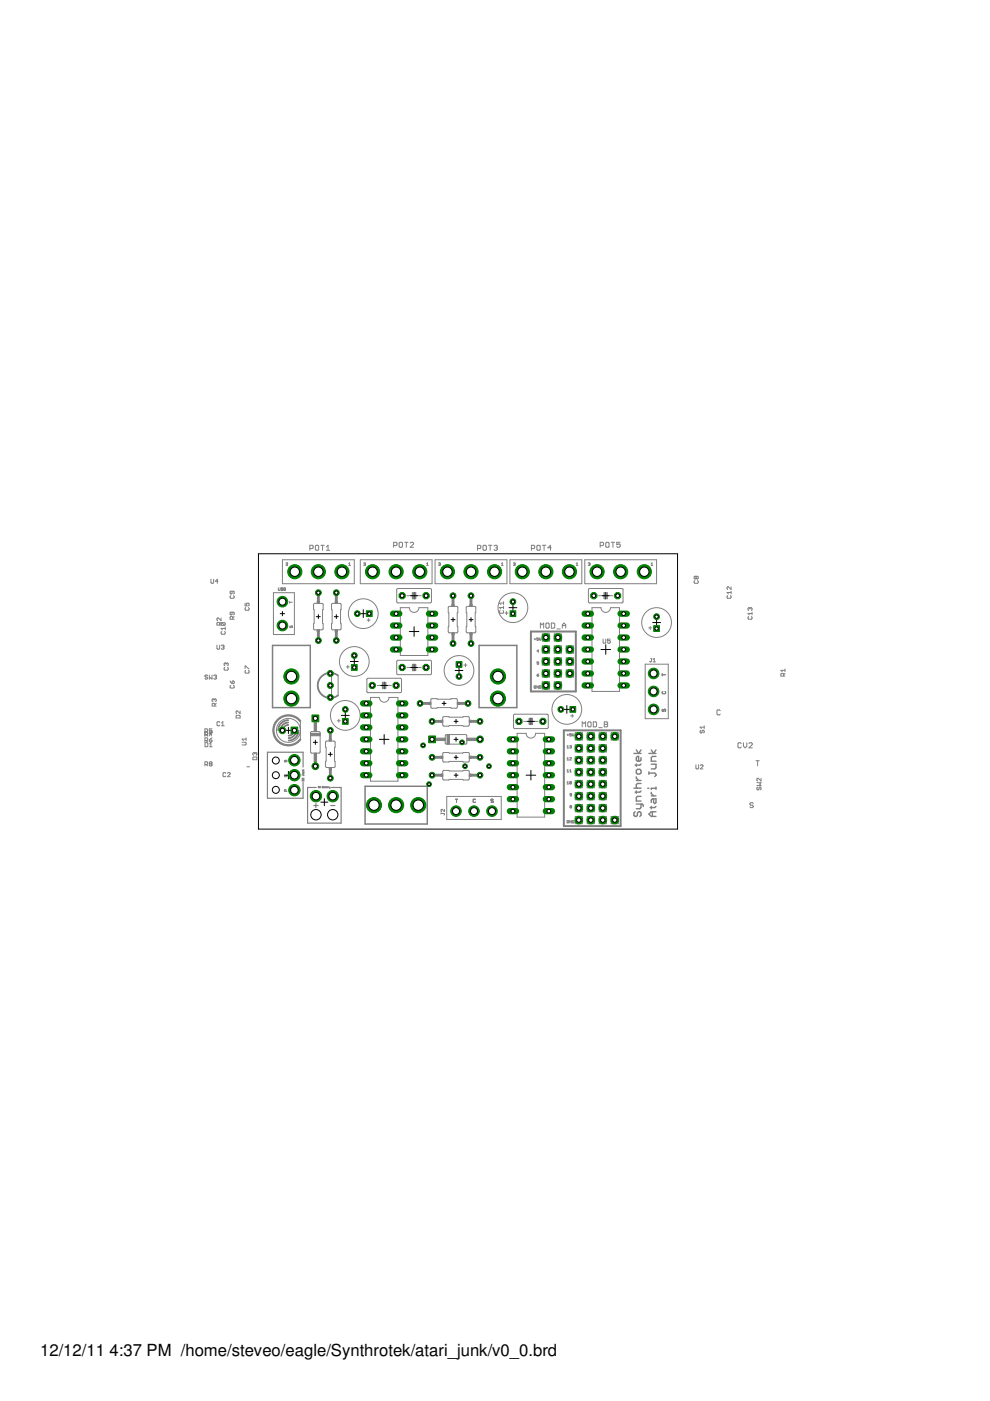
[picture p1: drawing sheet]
<svg xmlns="http://www.w3.org/2000/svg" width="210mm" height="297mm" viewBox="0 0 210 297" stroke-linecap="round" stroke-linejoin="round" font-family="sans-serif">
<defs><g id="words">
<g font-size="3.5">
<text x="8.5" y="287.5">12/12/11</text>
<text x="23.2" y="287.5">4:37 PM /home/steveo/eagle/Synthrotek/atari_junk/v0_0.brd</text>
</g>
</g></defs>
<g fill="#808080" stroke="#808080" stroke-width=".21">
<path d="M43.5 155.2v.8z"/>
<path d="M43.5 155.2h.4z"/>
<path d="M43.9 155.2l.1 .1z"/>
<path d="M44 155.3v.3z"/>
<path d="M43.9 155.7l.1-.1z"/>
<path d="M43.5 155.7h.4z"/>
<path d="M43.7 155.7l.3 .3z"/>
<path d="M44.8 155.2v.8z"/>
<path d="M44.8 155.2l-.4 .4z"/>
<path d="M44.4 155.6h.6z"/>
<path d="M43.5 154.5v.9z"/>
<path d="M43.5 154.5h.4z"/>
<path d="M43.9 154.5l.1 .2z"/>
<path d="M44 154.7v.3z"/>
<path d="M43.9 155.1l.1-.1z"/>
<path d="M43.5 155.1h.4z"/>
<path d="M43.7 155.1l.3 .3z"/>
<path d="M44.4 154.5h.6z"/>
<path d="M44.4 154.5v.5z"/>
<path d="M44.4 155l.3-.2z"/>
<path d="M44.7 154.8h.1z"/>
<path d="M44.8 154.8l.2 .2z"/>
<path d="M45 155v.3z"/>
<path d="M45 155.3l-.2 .1z"/>
<path d="M44.5 155.4h.3z"/>
<path d="M44.4 155.3l.1 .1z"/>
<path d="M43.5 156.4v.9z"/>
<path d="M43.5 156.4h.4z"/>
<path d="M43.9 156.4l.1 .2z"/>
<path d="M44 156.6v.3z"/>
<path d="M43.9 157l.1-.1z"/>
<path d="M43.5 157h.4z"/>
<path d="M43.7 157l.3 .3z"/>
<path d="M44.7 156.6l.3-.2z"/>
<path d="M44.7 156.6l-.3 .3z"/>
<path d="M44.4 156.9v.3z"/>
<path d="M44.4 157.2l.1 .1z"/>
<path d="M44.5 157.3h.3z"/>
<path d="M44.8 157.3l.2-.1z"/>
<path d="M45 157v.2z"/>
<path d="M44.8 156.9l.2 .1z"/>
<path d="M44.4 156.9h.4z"/>
<path d="M44.4 155.2h.6z"/>
<path d="M45 155.2v.1z"/>
<path d="M45 155.3l-.6 .6z"/>
<path d="M44.4 155.9v.1z"/>
<path d="M43.5 157.5v.8z"/>
<path d="M43.5 158.3h.4z"/>
<path d="M43.9 158.3l.2-.1z"/>
<path d="M44.1 157.6v.6z"/>
<path d="M43.9 157.5l.2 .1z"/>
<path d="M43.5 157.5h.4z"/>
<path d="M44.7 157.5l-.3 .3z"/>
<path d="M44.7 157.5v.8z"/>
<path d="M44.4 158.3h.6z"/>
<path d="M43.5 161.5v.9z"/>
<path d="M43.5 161.5h.4z"/>
<path d="M43.9 161.5l.1 .2z"/>
<path d="M44 161.7v.2z"/>
<path d="M44 161.9l-.1 .2z"/>
<path d="M43.5 162.1h.4z"/>
<path d="M43.7 162.1l.3 .3z"/>
<path d="M44.4 161.7l.1-.2z"/>
<path d="M44.5 161.5h.3z"/>
<path d="M44.8 161.5l.2 .2z"/>
<path d="M45 161.7v.1z"/>
<path d="M44.8 161.9l.2-.1z"/>
<path d="M44.8 161.9l.2 .2z"/>
<path d="M45 162.1v.1z"/>
<path d="M45 162.2l-.2 .2z"/>
<path d="M44.5 162.4h.3z"/>
<path d="M44.4 162.2l.1 .2z"/>
<path d="M44.4 162.1v.1z"/>
<path d="M44.4 162.1l.1-.2z"/>
<path d="M44.4 161.8l.1 .1z"/>
<path d="M44.4 161.7v.1z"/>
<path d="M44.5 161.9h.3z"/>
<path d="M53.6 161.1h.9z"/>
<path d="M54.5 160.7v.4z"/>
<path d="M54.3 160.5l.2 .2z"/>
<path d="M53.7 160.5h.6z"/>
<path d="M53.7 160.5l-.1 .2z"/>
<path d="M53.6 160.7v.4z"/>
<path d="M53.6 160l.1 .1z"/>
<path d="M53.6 159.7v.3z"/>
<path d="M53.7 159.6l-.1 .1z"/>
<path d="M53.7 159.6h.2z"/>
<path d="M53.9 159.6l.1 .1z"/>
<path d="M54 159.7v.2z"/>
<path d="M54 159.7l.2-.1z"/>
<path d="M54.2 159.6h.1z"/>
<path d="M54.3 159.6l.2 .1z"/>
<path d="M54.5 159.7v.3z"/>
<path d="M54.5 160l-.2 .1z"/>
<path d="M50.1 152.2h.8z"/>
<path d="M50.9 151.8v.4z"/>
<path d="M50.8 151.7l.1 .1z"/>
<path d="M50.2 151.7h.6z"/>
<path d="M50.2 151.7l-.1 .1z"/>
<path d="M50.1 151.8v.4z"/>
<path d="M50.9 150.7v.6z"/>
<path d="M50.3 150.7l.6 .6z"/>
<path d="M50.2 150.7h.1z"/>
<path d="M50.2 150.7l-.1 .2z"/>
<path d="M50.1 150.9v.2z"/>
<path d="M50.1 151.1l.1 .2z"/>
<path d="M46.5 153l.1 .2z"/>
<path d="M46.2 153h.3z"/>
<path d="M46.2 153l-.2 .2z"/>
<path d="M46 153.2v.5z"/>
<path d="M46 153.7l.2 .2z"/>
<path d="M46.2 153.9h.3z"/>
<path d="M46.5 153.9l.1-.2z"/>
<path d="M47.2 153l-.2 .3z"/>
<path d="M47.2 153v.9z"/>
<path d="M47 153.9h.5z"/>
<path d="M47.7 163.8l.2 .2z"/>
<path d="M47.4 163.8h.3z"/>
<path d="M47.4 163.8l-.1 .2z"/>
<path d="M47.3 164v.5z"/>
<path d="M47.3 164.5l.1 .2z"/>
<path d="M47.4 164.7h.3z"/>
<path d="M47.7 164.7l.2-.2z"/>
<path d="M48.2 164.7h.6z"/>
<path d="M48.2 164.7l.6-.6z"/>
<path d="M48.8 164v.1z"/>
<path d="M48.7 163.8l.1 .2z"/>
<path d="M48.4 163.8h.3z"/>
<path d="M48.4 163.8l-.2 .2z"/>
<path d="M51.3 157.9h.7z"/>
<path d="M52.2 157.8l-.2 .1z"/>
<path d="M52.2 157.5v.3z"/>
<path d="M52 157.4l.2 .1z"/>
<path d="M51.3 157.4h.7z"/>
<path d="M51.3 156.7l.3 .3z"/>
<path d="M51.3 156.7h.9z"/>
<path d="M52.2 156.4v.6z"/>
<path d="M147.6 162.2v.7z"/>
<path d="M147.6 162.9l.1 .1z"/>
<path d="M147.7 163h.3z"/>
<path d="M148 163l.1-.1z"/>
<path d="M148.1 162.2v.7z"/>
<path d="M148.5 163h.6z"/>
<path d="M148.5 163l.6-.5z"/>
<path d="M149.1 162.3v.2z"/>
<path d="M148.9 162.2l.2 .1z"/>
<path d="M148.6 162.2h.3z"/>
<path d="M148.6 162.2l-.1 .1z"/>
<path d="M48.9 145.3l-.1 .2z"/>
<path d="M48.8 145.5v.3z"/>
<path d="M48.8 145.8l.1 .1z"/>
<path d="M48.9 145.9h.6z"/>
<path d="M49.5 145.9l.2-.1z"/>
<path d="M49.7 145.5v.3z"/>
<path d="M49.5 145.3l.2 .2z"/>
<path d="M48.8 144.4l.1 .3z"/>
<path d="M48.9 144.7l.3 .2z"/>
<path d="M49.2 144.9h.3z"/>
<path d="M49.5 144.9l.2-.1z"/>
<path d="M49.7 144.5v.3z"/>
<path d="M49.5 144.4l.2 .1z"/>
<path d="M49.4 144.4h.1z"/>
<path d="M49.4 144.4l-.2 .1z"/>
<path d="M49.2 144.5v.4z"/>
<path d="M52.3 162.6h.6z"/>
<path d="M46 136.8v.7z"/>
<path d="M46 137.5l.1 .1z"/>
<path d="M46.1 137.6h.3z"/>
<path d="M46.4 137.6l.2-.1z"/>
<path d="M46.6 136.8v.7z"/>
<path d="M46.9 136.9l.2-.1z"/>
<path d="M47.1 136.8h.2z"/>
<path d="M47.3 136.8l.2 .1z"/>
<path d="M47.5 136.9v.2z"/>
<path d="M47.5 137.1l-.2 .1z"/>
<path d="M47.2 137.2h.1z"/>
<path d="M47.3 137.2l.2 .1z"/>
<path d="M47.5 137.3v.2z"/>
<path d="M47.5 137.5l-.2 .1z"/>
<path d="M47.1 137.6h.2z"/>
<path d="M46.9 137.5l.2 .1z"/>
<path d="M44.7 122.8v.7z"/>
<path d="M44.7 123.5l.2 .2z"/>
<path d="M44.9 123.7h.2z"/>
<path d="M45.1 123.7l.2-.2z"/>
<path d="M45.3 122.8v.7z"/>
<path d="M46.1 122.8v.9z"/>
<path d="M46.1 122.8l-.4 .5z"/>
<path d="M45.7 123.3h.5z"/>
<path d="M48.8 131.3h.9z"/>
<path d="M48.8 130.9v.4z"/>
<path d="M48.9 130.7l-.1 .2z"/>
<path d="M48.9 130.7h.3z"/>
<path d="M49.2 130.7l.2 .2z"/>
<path d="M49.4 130.9v.4z"/>
<path d="M49.4 131l.3-.3z"/>
<path d="M49.5 130.4l.2-.2z"/>
<path d="M49.7 129.9v.3z"/>
<path d="M49.5 129.8l.2 .1z"/>
<path d="M48.9 129.8h.6z"/>
<path d="M48.9 129.8l-.1 .1z"/>
<path d="M48.8 129.9v.3z"/>
<path d="M48.8 130.2l.1 .2z"/>
<path d="M48.9 130.4h.2z"/>
<path d="M49.1 130.4l.1-.2z"/>
<path d="M49.2 129.8v.4z"/>
<path d="M43.9 143.1l.1 .2z"/>
<path d="M43.6 143.1h.3z"/>
<path d="M43.5 143.3l.1-.2z"/>
<path d="M43.5 143.3v.1z"/>
<path d="M43.5 143.4l.1 .1z"/>
<path d="M43.6 143.5h.3z"/>
<path d="M43.9 143.5l.1 .2z"/>
<path d="M44 143.7v.1z"/>
<path d="M43.9 144l.1-.2z"/>
<path d="M43.6 144h.3z"/>
<path d="M43.5 143.8l.1 .2z"/>
<path d="M44.4 143.1v.9z"/>
<path d="M44.4 144l.3-.3z"/>
<path d="M44.7 143.7l.3 .3z"/>
<path d="M45 143.1v.9z"/>
<path d="M45.3 143.3l.2-.2z"/>
<path d="M45.5 143.1h.3z"/>
<path d="M45.8 143.1l.1 .2z"/>
<path d="M45.9 143.3v.1z"/>
<path d="M45.9 143.4l-.1 .1z"/>
<path d="M45.6 143.5h.2z"/>
<path d="M45.8 143.5l.1 .2z"/>
<path d="M45.9 143.7v.1z"/>
<path d="M45.9 143.8l-.1 .2z"/>
<path d="M45.5 144h.3z"/>
<path d="M45.3 143.8l.2 .2z"/>
<path d="M160.6 166.9l-.1 .1z"/>
<path d="M160.5 167v.3z"/>
<path d="M160.5 167.3l.1 .2z"/>
<path d="M160.6 167.5h.2z"/>
<path d="M160.8 167.5l.1-.2z"/>
<path d="M160.9 167v.3z"/>
<path d="M160.9 167l.2-.1z"/>
<path d="M161.1 166.9h.1z"/>
<path d="M161.2 166.9l.2 .1z"/>
<path d="M161.4 167v.3z"/>
<path d="M161.4 167.3l-.2 .2z"/>
<path d="M160.5 166.5h.9z"/>
<path d="M161.1 166.2l.3 .3z"/>
<path d="M161.4 165.9l-.3 .3z"/>
<path d="M160.5 165.9h.9z"/>
<path d="M161.4 165v.6z"/>
<path d="M160.8 165l.6 .6z"/>
<path d="M160.6 165h.2z"/>
<path d="M160.6 165l-.1 .2z"/>
<path d="M160.5 165.2v.3z"/>
<path d="M160.5 165.5l.1 .1z"/>
<path d="M148.6 154.8l-.2 .2z"/>
<path d="M148.4 155v.3z"/>
<path d="M148.4 155.3l.2 .1z"/>
<path d="M148.6 155.4h.1z"/>
<path d="M148.7 155.4l.2-.1z"/>
<path d="M148.9 155v.3z"/>
<path d="M148.9 155l.1-.2z"/>
<path d="M149 154.8h.2z"/>
<path d="M149.2 154.8l.1 .2z"/>
<path d="M149.3 155v.3z"/>
<path d="M149.3 155.3l-.1 .1z"/>
<path d="M148.4 154.2l.3 .3z"/>
<path d="M148.4 154.2h.9z"/>
<path d="M149.3 153.9v.6z"/>
<path d="M52.1 142.1l-.1 .2z"/>
<path d="M52 142.3v.3z"/>
<path d="M52 142.6l.1 .1z"/>
<path d="M52.1 142.7h.6z"/>
<path d="M52.8 142.6l-.1 .1z"/>
<path d="M52.8 142.3v.3z"/>
<path d="M52.7 142.1l.1 .2z"/>
<path d="M52 141.2v.6z"/>
<path d="M52 141.2h.1z"/>
<path d="M52.1 141.2l.6 .6z"/>
<path d="M52.7 141.8h.1z"/>
<path d="M47.7 141.5l-.2 .1z"/>
<path d="M47.5 141.6v.3z"/>
<path d="M47.5 141.9l.2 .2z"/>
<path d="M47.7 142.1h.5z"/>
<path d="M48.2 142.1l.2-.2z"/>
<path d="M48.4 141.6v.3z"/>
<path d="M48.2 141.5l.2 .1z"/>
<path d="M47.5 141l.2 .1z"/>
<path d="M47.5 140.7v.3z"/>
<path d="M47.5 140.7l.2-.1z"/>
<path d="M47.7 140.6h.1z"/>
<path d="M47.8 140.6l.1 .1z"/>
<path d="M47.9 140.7v.2z"/>
<path d="M47.9 140.7l.2-.1z"/>
<path d="M48.1 140.6h.1z"/>
<path d="M48.2 140.6l.2 .1z"/>
<path d="M48.4 140.7v.3z"/>
<path d="M48.2 141.1l.2-.1z"/>
<path d="M165.6 143.3h.8z"/>
<path d="M165.6 142.9v.4z"/>
<path d="M165.6 142.9l.1-.1z"/>
<path d="M165.7 142.8h.3z"/>
<path d="M166 142.8l.2 .1z"/>
<path d="M166.2 142.9v.4z"/>
<path d="M166.4 142.8l-.2 .3z"/>
<path d="M165.6 142.1l.3 .3z"/>
<path d="M165.6 142.1h.8z"/>
<path d="M166.4 141.8v.6z"/>
<path d="M45 149.7h.8z"/>
<path d="M45 149.3v.4z"/>
<path d="M45 149.3l.1-.2z"/>
<path d="M45.1 149.1h.3z"/>
<path d="M45.4 149.1l.1 .2z"/>
<path d="M45.5 149.3v.4z"/>
<path d="M45.5 149.4l.3-.3z"/>
<path d="M45 148.6l.1 .2z"/>
<path d="M45 148.3v.3z"/>
<path d="M45 148.3l.1-.1z"/>
<path d="M45.1 148.2h.2z"/>
<path d="M45.3 148.2l.1 .1z"/>
<path d="M45.4 148.3v.2z"/>
<path d="M45.4 148.3l.1-.1z"/>
<path d="M45.5 148.2h.2z"/>
<path d="M45.7 148.2l.1 .1z"/>
<path d="M45.8 148.3v.3z"/>
<path d="M45.8 148.6l-.1 .2z"/>
<path d="M46.9 134l.1-.1z"/>
<path d="M46.9 134v.3z"/>
<path d="M46.9 134.3l.1 .2z"/>
<path d="M47 134.5h.6z"/>
<path d="M47.6 134.5l.2-.2z"/>
<path d="M47.8 134v.3z"/>
<path d="M47.6 133.9l.2 .1z"/>
<path d="M46.9 133.2l.3 .3z"/>
<path d="M46.9 133.2h.9z"/>
<path d="M47.8 132.9v.6z"/>
<path d="M47 132.6h.6z"/>
<path d="M46.9 132.5l.1 .1z"/>
<path d="M46.9 132.2v.3z"/>
<path d="M46.9 132.2l.1-.2z"/>
<path d="M47 132h.6z"/>
<path d="M47.6 132l.2 .2z"/>
<path d="M47.8 132.2v.3z"/>
<path d="M47.6 132.6l.2-.1z"/>
<path d="M47 132l.6 .6z"/>
<path d="M48.9 126.3l-.1 .1z"/>
<path d="M48.8 126.4v.3z"/>
<path d="M48.8 126.7l.1 .1z"/>
<path d="M48.9 126.8h.6z"/>
<path d="M49.5 126.8l.2-.1z"/>
<path d="M49.7 126.4v.3z"/>
<path d="M49.5 126.3l.2 .1z"/>
<path d="M49.5 125.9l.2-.1z"/>
<path d="M49.7 125.5v.3z"/>
<path d="M49.5 125.3l.2 .2z"/>
<path d="M48.9 125.3h.6z"/>
<path d="M48.9 125.3l-.1 .2z"/>
<path d="M48.8 125.5v.3z"/>
<path d="M48.8 125.8l.1 .1z"/>
<path d="M48.9 125.9h.2z"/>
<path d="M49.1 125.9l.1-.1z"/>
<path d="M49.2 125.3v.5z"/>
<path d="M52.1 128.8l-.1 .2z"/>
<path d="M52 129v.2z"/>
<path d="M52 129.2l.1 .2z"/>
<path d="M52.1 129.4h.6z"/>
<path d="M52.8 129.2l-.1 .2z"/>
<path d="M52.8 129v.2z"/>
<path d="M52.7 128.8l.1 .2z"/>
<path d="M52 127.9v.6z"/>
<path d="M52 128.5h.4z"/>
<path d="M52.2 128.2l.2 .3z"/>
<path d="M52.2 128v.2z"/>
<path d="M52.2 128l.2-.1z"/>
<path d="M52.4 127.9h.3z"/>
<path d="M52.7 127.9l.1 .1z"/>
<path d="M52.8 128v.3z"/>
<path d="M52.8 128.3l-.1 .2z"/>
<path d="M46 132.5h.9z"/>
<path d="M46 132.1v.4z"/>
<path d="M46 132.1l.1-.1z"/>
<path d="M46.1 132h.3z"/>
<path d="M46.4 132l.2 .1z"/>
<path d="M46.6 132.1v.4z"/>
<path d="M46.6 132.2l.3-.2z"/>
<path d="M46.9 131v.6z"/>
<path d="M46.3 131l.6 .6z"/>
<path d="M46.1 131h.2z"/>
<path d="M46.1 131l-.1 .2z"/>
<path d="M46 131.2v.2z"/>
<path d="M46 131.4l.1 .2z"/>
<path d="M106 129.5l-.1 .1z"/>
<path d="M105.9 129.6v.3z"/>
<path d="M105.9 129.9l.1 .1z"/>
<path d="M106 130h.6z"/>
<path d="M106.8 129.9l-.2 .1z"/>
<path d="M106.8 129.6v.3z"/>
<path d="M106.6 129.5l.2 .1z"/>
<path d="M105.9 128.8l.3 .3z"/>
<path d="M105.9 128.8h.9z"/>
<path d="M106.8 128.5v.6z"/>
<path d="M105.9 127.9l.3 .3z"/>
<path d="M105.9 127.9h.9z"/>
<path d="M106.8 127.6v.6z"/>
<path d="M154.3 126.3l-.1 .1z"/>
<path d="M154.2 126.4v.3z"/>
<path d="M154.2 126.7l.1 .1z"/>
<path d="M154.3 126.8h.6z"/>
<path d="M155 126.7l-.1 .1z"/>
<path d="M155 126.4v.3z"/>
<path d="M154.9 126.3l.1 .1z"/>
<path d="M154.2 125.6l.2 .3z"/>
<path d="M154.2 125.6h.8z"/>
<path d="M155 125.3v.6z"/>
<path d="M155 124.4v.6z"/>
<path d="M154.4 124.4l.6 .6z"/>
<path d="M154.3 124.4h.1z"/>
<path d="M154.3 124.4l-.1 .1z"/>
<path d="M154.2 124.5v.3z"/>
<path d="M154.2 124.8l.1 .2z"/>
<path d="M147.3 123.1l-.1 .2z"/>
<path d="M147.2 123.3v.2z"/>
<path d="M147.2 123.5l.1 .2z"/>
<path d="M147.3 123.7h.6z"/>
<path d="M147.9 123.7l.1-.2z"/>
<path d="M148 123.3v.2z"/>
<path d="M147.9 123.1l.1 .2z"/>
<path d="M147.2 122.6l.1 .1z"/>
<path d="M147.2 122.3v.3z"/>
<path d="M147.2 122.3l.1-.1z"/>
<path d="M147.3 122.2h.1z"/>
<path d="M147.4 122.2l.2 .1z"/>
<path d="M147.6 122.3l.1-.1z"/>
<path d="M147.7 122.2h.2z"/>
<path d="M147.9 122.2l.1 .1z"/>
<path d="M148 122.3v.3z"/>
<path d="M148 122.6l-.1 .1z"/>
<path d="M147.7 122.7h.2z"/>
<path d="M147.6 122.6l.1 .1z"/>
<path d="M147.6 122.6l-.2 .1z"/>
<path d="M147.3 122.7h.1z"/>
<path d="M147.6 122.3v.3z"/>
<path d="M127.9 135.5v.7z"/>
<path d="M127.9 136.2l.1 .2z"/>
<path d="M128 136.4h.3z"/>
<path d="M128.4 136.2l-.1 .2z"/>
<path d="M128.4 135.5v.7z"/>
<path d="M128.8 135.5h.6z"/>
<path d="M128.8 135.5v.4z"/>
<path d="M128.8 135.9l.3-.1z"/>
<path d="M129.1 135.8h.1z"/>
<path d="M129.2 135.8l.2 .1z"/>
<path d="M129.4 135.9v.3z"/>
<path d="M129.4 136.2l-.2 .2z"/>
<path d="M128.9 136.4h.3z"/>
<path d="M128.8 136.2l.1 .2z"/>
<path d="M158.7 130.7l-.1 .2z"/>
<path d="M158.6 130.9v.2z"/>
<path d="M158.6 131.1l.1 .2z"/>
<path d="M158.7 131.3h.6z"/>
<path d="M159.4 131.1l-.1 .2z"/>
<path d="M159.4 130.9v.2z"/>
<path d="M159.3 130.7l.1 .2z"/>
<path d="M158.6 130.1l.3 .3z"/>
<path d="M158.6 130.1h.8z"/>
<path d="M159.4 129.8v.6z"/>
<path d="M158.6 129.3l.1 .1z"/>
<path d="M158.6 129v.3z"/>
<path d="M158.7 128.8l-.1 .2z"/>
<path d="M158.7 128.8h.2z"/>
<path d="M158.9 128.8l.1 .2z"/>
<path d="M159 129v.1z"/>
<path d="M159 129l.2-.2z"/>
<path d="M159.2 128.8h.1z"/>
<path d="M159.3 128.8l.1 .2z"/>
<path d="M159.4 129v.3z"/>
<path d="M159.4 129.3l-.1 .1z"/>
<path d="M65.7 115.6v1.1z"/>
<path d="M65.7 115.6h.5z"/>
<path d="M66.2 115.6l.2 .2z"/>
<path d="M66.4 115.8v.3z"/>
<path d="M66.4 116.1l-.2 .2z"/>
<path d="M65.7 116.3h.5z"/>
<path d="M67 115.6h.4z"/>
<path d="M67 115.6l-.1 .2z"/>
<path d="M66.9 115.8v.7z"/>
<path d="M66.9 116.5l.1 .2z"/>
<path d="M67 116.7h.4z"/>
<path d="M67.6 116.5l-.2 .2z"/>
<path d="M67.6 115.8v.7z"/>
<path d="M67.4 115.6l.2 .2z"/>
<path d="M68.4 115.6v1.1z"/>
<path d="M68 115.6h.7z"/>
<path d="M69.2 116l.4-.4z"/>
<path d="M69.6 115.6v1.1z"/>
<path d="M69.2 116.7h.7z"/>
<path d="M83.5 115v1z"/>
<path d="M83.5 115h.5z"/>
<path d="M84 115l.2 .1z"/>
<path d="M84.2 115.1v.4z"/>
<path d="M84 115.7l.2-.2z"/>
<path d="M83.5 115.7h.5z"/>
<path d="M84.8 115h.4z"/>
<path d="M84.6 115.1l.2-.1z"/>
<path d="M84.6 115.1v.8z"/>
<path d="M84.6 115.9l.2 .1z"/>
<path d="M84.8 116h.4z"/>
<path d="M85.2 116l.1-.1z"/>
<path d="M85.3 115.1v.8z"/>
<path d="M85.2 115l.1 .1z"/>
<path d="M86.1 115v1z"/>
<path d="M85.8 115h.7z"/>
<path d="M87 116h.7z"/>
<path d="M87 116l.7-.7z"/>
<path d="M87.7 115.1v.2z"/>
<path d="M87.5 115l.2 .1z"/>
<path d="M87.1 115h.4z"/>
<path d="M87.1 115l-.1 .1z"/>
<path d="M101.2 115.6v1.1z"/>
<path d="M101.2 115.6h.6z"/>
<path d="M101.8 115.6l.1 .2z"/>
<path d="M101.9 115.8v.3z"/>
<path d="M101.9 116.1l-.1 .2z"/>
<path d="M101.2 116.3h.6z"/>
<path d="M102.6 115.6h.3z"/>
<path d="M102.4 115.8l.2-.2z"/>
<path d="M102.4 115.8v.7z"/>
<path d="M102.4 116.5l.2 .2z"/>
<path d="M102.6 116.7h.3z"/>
<path d="M102.9 116.7l.2-.2z"/>
<path d="M103.1 115.8v.7z"/>
<path d="M102.9 115.6l.2 .2z"/>
<path d="M103.9 115.6v1.1z"/>
<path d="M103.6 115.6h.7z"/>
<path d="M104.8 115.8l.1-.2z"/>
<path d="M104.9 115.6h.4z"/>
<path d="M105.3 115.6l.2 .2z"/>
<path d="M105.5 115.8v.2z"/>
<path d="M105.5 116l-.2 .1z"/>
<path d="M105.1 116.1h.2z"/>
<path d="M105.3 116.1l.2 .2z"/>
<path d="M105.5 116.3v.2z"/>
<path d="M105.5 116.5l-.2 .2z"/>
<path d="M104.9 116.7h.4z"/>
<path d="M104.8 116.5l.1 .2z"/>
<path d="M112.7 115.6v1.1z"/>
<path d="M112.7 115.6h.5z"/>
<path d="M113.2 115.6l.2 .2z"/>
<path d="M113.4 115.8v.3z"/>
<path d="M113.4 116.1l-.2 .2z"/>
<path d="M112.7 116.3h.5z"/>
<path d="M114 115.6h.4z"/>
<path d="M114 115.6l-.2 .2z"/>
<path d="M113.8 115.8v.7z"/>
<path d="M113.8 116.5l.2 .2z"/>
<path d="M114 116.7h.4z"/>
<path d="M114.5 116.5l-.1 .2z"/>
<path d="M114.5 115.8v.7z"/>
<path d="M114.4 115.6l.1 .2z"/>
<path d="M115.4 115.6v1.1z"/>
<path d="M115 115.6h.7z"/>
<path d="M116.7 115.6v1.1z"/>
<path d="M116.2 116.1l.5-.5z"/>
<path d="M116.2 116.1h.7z"/>
<path d="M127.3 115v1z"/>
<path d="M127.3 115h.5z"/>
<path d="M127.8 115l.2 .1z"/>
<path d="M128 115.1v.4z"/>
<path d="M128 115.5l-.2 .2z"/>
<path d="M127.3 115.7h.5z"/>
<path d="M128.6 115h.4z"/>
<path d="M128.6 115l-.2 .1z"/>
<path d="M128.4 115.1v.8z"/>
<path d="M128.4 115.9l.2 .1z"/>
<path d="M128.6 116h.4z"/>
<path d="M129 116l.1-.1z"/>
<path d="M129.1 115.1v.8z"/>
<path d="M129 115l.1 .1z"/>
<path d="M130 115v1z"/>
<path d="M129.6 115h.7z"/>
<path d="M130.8 115h.7z"/>
<path d="M130.8 115v.5z"/>
<path d="M130.8 115.5l.3-.2z"/>
<path d="M131.1 115.3h.2z"/>
<path d="M131.3 115.3l.2 .2z"/>
<path d="M131.5 115.5v.4z"/>
<path d="M131.3 116l.2-.1z"/>
<path d="M130.9 116h.4z"/>
<path d="M130.8 115.9l.1 .1z"/>
<path d="M157 157.5l.2 .2z"/>
<path d="M156.6 157.5h.4z"/>
<path d="M156.6 157.5l-.1 .2z"/>
<path d="M156.5 157.7v.7z"/>
<path d="M156.5 158.4l.1 .2z"/>
<path d="M156.6 158.6h.4z"/>
<path d="M157.2 158.4l-.2 .2z"/>
<path d="M157.6 157.5v.7z"/>
<path d="M157.6 158.2l.4 .4z"/>
<path d="M158.3 158.2l-.3 .4z"/>
<path d="M158.3 157.5v.7z"/>
<path d="M158.8 158.6h.7z"/>
<path d="M158.8 158.6l.7-.8z"/>
<path d="M159.5 157.7v.1z"/>
<path d="M159.3 157.5l.2 .2z"/>
<path d="M159 157.5h.3z"/>
<path d="M159 157.5l-.2 .2z"/>
<path d="M160.6 161.3v1.1z"/>
<path d="M160.3 161.3h.7z"/>
<path d="M152.5 150.5l.2 .2z"/>
<path d="M152.2 150.5h.3z"/>
<path d="M152.2 150.5l-.2 .2z"/>
<path d="M152 150.7v.7z"/>
<path d="M152 151.4l.2 .2z"/>
<path d="M152.2 151.6h.3z"/>
<path d="M152.5 151.6l.2-.2z"/>
<path d="M159.5 170.2l.2 .1z"/>
<path d="M159.2 170.2h.3z"/>
<path d="M159.2 170.2l-.2 .1z"/>
<path d="M159 170.3v.2z"/>
<path d="M159 170.5l.2 .2z"/>
<path d="M159.2 170.7h.3z"/>
<path d="M159.5 170.7l.2 .2z"/>
<path d="M159.7 170.9v.2z"/>
<path d="M159.7 171.1l-.2 .1z"/>
<path d="M159.2 171.2h.3z"/>
<path d="M159 171.1l.2 .1z"/>
<path d="M120.5 174l.1 .1z"/>
<path d="M120.3 174h.2z"/>
<path d="M120.3 174l-.1 .1z"/>
<path d="M120.2 174.1v.3z"/>
<path d="M120.2 174.4l.1 .1z"/>
<path d="M120.3 174.5h.2z"/>
<path d="M120.5 174.5l.1-.1z"/>
<path d="M120.6 174.2v.2z"/>
<path d="M120.4 174.2h.2z"/>
<path d="M120.8 174v.5z"/>
<path d="M120.8 174l.3 .5z"/>
<path d="M121.1 174v.5z"/>
<path d="M121.3 174v.5z"/>
<path d="M121.3 174.5h.3z"/>
<path d="M121.6 174.5l.1-.1z"/>
<path d="M121.7 174.1v.3z"/>
<path d="M121.6 174l.1 .1z"/>
<path d="M121.3 174h.3z"/>
<path d="M113.5 145.4l.1 .1z"/>
<path d="M113.3 145.4h.2z"/>
<path d="M113.3 145.4l-.1 .1z"/>
<path d="M113.2 145.5v.3z"/>
<path d="M113.2 145.8l.1 .1z"/>
<path d="M113.3 145.9h.2z"/>
<path d="M113.5 145.9l.1-.1z"/>
<path d="M113.6 145.7v.1z"/>
<path d="M113.4 145.7h.2z"/>
<path d="M113.8 145.4v.5z"/>
<path d="M113.8 145.4l.3 .5z"/>
<path d="M114.1 145.4v.5z"/>
<path d="M114.4 145.4v.5z"/>
<path d="M114.4 145.9h.2z"/>
<path d="M114.6 145.9l.1-.1z"/>
<path d="M114.7 145.5v.3z"/>
<path d="M114.6 145.4l.1 .1z"/>
<path d="M114.4 145.4h.2z"/>
<path d="M113.2 135.5h.4z"/>
<path d="M113.4 135.3v.4z"/>
<path d="M113.8 135.3h.3z"/>
<path d="M113.8 135.3v.2z"/>
<path d="M113.8 135.5l.2-.1z"/>
<path d="M114.1 135.4v.1z"/>
<path d="M114.1 135.5v.2z"/>
<path d="M114.1 135.7v.1z"/>
<path d="M113.9 135.8h.2z"/>
<path d="M113.8 135.7l.1 .1z"/>
<path d="M114.4 135.3v.3z"/>
<path d="M114.4 135.6l.1 .2z"/>
<path d="M114.5 135.8l.2-.2z"/>
<path d="M114.7 135.3v.3z"/>
<path d="M120.2 155.8h.4z"/>
<path d="M120.4 155.6v.4z"/>
<path d="M120.8 155.6h.3z"/>
<path d="M120.8 155.6v.2z"/>
<path d="M120.8 155.8l.2-.1z"/>
<path d="M121.1 155.7v.1z"/>
<path d="M121.1 155.8v.2z"/>
<path d="M121.1 156v.1z"/>
<path d="M120.9 156.1h.2z"/>
<path d="M120.8 156l.1 .1z"/>
<path d="M121.3 155.6v.3z"/>
<path d="M121.3 155.9l.2 .2z"/>
<path d="M121.5 156.1l.2-.2z"/>
<path d="M121.7 155.6v.3z"/>
<path d="M114.1 137.8v.5z"/>
<path d="M114.1 137.8l-.2 .2z"/>
<path d="M113.9 138h.3z"/>
<path d="M113.9 140.3h.3z"/>
<path d="M113.9 140.3v.3z"/>
<path d="M113.9 140.6l.1-.1z"/>
<path d="M114.1 140.5l.1 .1z"/>
<path d="M114.2 140.6v.2z"/>
<path d="M114.1 140.8h.1z"/>
<path d="M114 140.8h.1z"/>
<path d="M113.9 140.8h.1z"/>
<path d="M114 143l.2-.1z"/>
<path d="M114 143l-.1 .1z"/>
<path d="M113.9 143.1v.2z"/>
<path d="M113.9 143.3l.1 .1z"/>
<path d="M114 143.4h.1z"/>
<path d="M114.1 143.4l.1-.1z"/>
<path d="M114.1 143.1l.1 .1z"/>
<path d="M113.9 143.1h.2z"/>
<path d="M120.2 158.3l.2-.2z"/>
<path d="M120.4 158.1v.5z"/>
<path d="M120.2 158.6h.4z"/>
<path d="M120.8 158.2l.1-.1z"/>
<path d="M120.9 158.1h.2z"/>
<path d="M121.1 158.1v.1z"/>
<path d="M121.1 158.3v.1z"/>
<path d="M121.1 158.5v.1z"/>
<path d="M120.9 158.6h.2z"/>
<path d="M120.8 158.5l.1 .1z"/>
<path d="M120.2 160.8l.2-.2z"/>
<path d="M120.4 160.6v.5z"/>
<path d="M120.2 161.1h.4z"/>
<path d="M120.8 161.1h.3z"/>
<path d="M120.8 161.1l.3-.3z"/>
<path d="M121.1 160.6v.1z"/>
<path d="M120.9 160.6h.2z"/>
<path d="M120.9 160.6l-.1 .1z"/>
<path d="M120.2 163.3l.2-.1z"/>
<path d="M120.4 163.2v.5z"/>
<path d="M120.2 163.7h.4z"/>
<path d="M120.8 163.3l.2-.1z"/>
<path d="M121 163.2v.5z"/>
<path d="M120.8 163.7h.3z"/>
<path d="M120.2 165.9l.2-.2z"/>
<path d="M120.4 165.7v.5z"/>
<path d="M120.2 166.2h.4z"/>
<path d="M120.8 165.8v.3z"/>
<path d="M120.8 165.8l.1-.1z"/>
<path d="M120.9 165.7h.2z"/>
<path d="M121.1 165.7v.1z"/>
<path d="M121.1 165.8v.3z"/>
<path d="M121.1 166.1v.1z"/>
<path d="M120.9 166.2h.2z"/>
<path d="M120.8 166.1l.1 .1z"/>
<path d="M120.8 166.1l.3-.3z"/>
<path d="M120.9 168.7v.1z"/>
<path d="M120.9 168.8h.2z"/>
<path d="M121.1 168.8l.1-.1z"/>
<path d="M121.2 168.3v.4z"/>
<path d="M121.1 168.3h.1z"/>
<path d="M120.9 168.3h.2z"/>
<path d="M120.9 168.4v.1z"/>
<path d="M120.9 168.5h.3z"/>
<path d="M120.9 170.9v-.1z"/>
<path d="M120.9 170.8h.2z"/>
<path d="M121.1 170.8l.1 .1z"/>
<path d="M121.2 171h-.1z"/>
<path d="M121.1 171l.1 .1z"/>
<path d="M121.2 171.2l-.1 .1z"/>
<path d="M120.9 171.3h.2z"/>
<path d="M120.9 171.2v.1z"/>
<path d="M120.9 171.1v-.1z"/>
<path d="M120.9 171h.2z"/>
<path d="M114.6 132.1v1.1z"/>
<path d="M114.6 132.1l.3 .4z"/>
<path d="M114.9 132.5l.4-.4z"/>
<path d="M115.3 132.1v1.1z"/>
<path d="M115.9 132.1h.4z"/>
<path d="M115.9 132.1l-.2 .2z"/>
<path d="M115.7 132.3v.7z"/>
<path d="M115.7 133l.2 .2z"/>
<path d="M115.9 133.2h.4z"/>
<path d="M116.4 133l-.1 .2z"/>
<path d="M116.4 132.3v.7z"/>
<path d="M116.3 132.1l.1 .2z"/>
<path d="M116.9 132.1v1.1z"/>
<path d="M116.9 133.2h.5z"/>
<path d="M117.4 133.2l.2-.2z"/>
<path d="M117.6 132.3v.7z"/>
<path d="M117.4 132.1l.2 .2z"/>
<path d="M116.9 132.1h.5z"/>
<path d="M118.1 133.3h.7z"/>
<path d="M119.2 132.5v.7z"/>
<path d="M119.2 132.5l.4-.4z"/>
<path d="M119.6 132.1l.3 .4z"/>
<path d="M119.9 132.5v.7z"/>
<path d="M119.2 132.6h.7z"/>
<path d="M123.4 153.1v1z"/>
<path d="M123.4 153.1l.4 .3z"/>
<path d="M123.8 153.4l.4-.3z"/>
<path d="M124.2 153.1v1z"/>
<path d="M124.8 153.1h.4z"/>
<path d="M124.8 153.1l-.2 .1z"/>
<path d="M124.6 153.2v.7z"/>
<path d="M124.6 153.9l.2 .2z"/>
<path d="M124.8 154.1h.4z"/>
<path d="M125.2 154.1l.1-.2z"/>
<path d="M125.3 153.2v.7z"/>
<path d="M125.2 153.1l.1 .1z"/>
<path d="M125.8 153.1v1z"/>
<path d="M125.8 154.1h.5z"/>
<path d="M126.3 154.1l.2-.2z"/>
<path d="M126.5 153.2v.7z"/>
<path d="M126.3 153.1l.2 .1z"/>
<path d="M125.8 153.1h.5z"/>
<path d="M127 154.3h.7z"/>
<path d="M128.1 153.1v1z"/>
<path d="M128.1 153.1h.6z"/>
<path d="M128.7 153.1l.1 .1z"/>
<path d="M128.8 153.2v.2z"/>
<path d="M128.8 153.4l-.1 .2z"/>
<path d="M128.7 153.6l.1 .2z"/>
<path d="M128.8 153.8v.1z"/>
<path d="M128.8 153.9l-.1 .2z"/>
<path d="M128.1 154.1h.6z"/>
<path d="M128.1 153.6h.6z"/>
<path d="M84.4 147.9v17.7z"/>
<path d="M78.5 147.9v17.7z"/>
<path d="M78.5 165.6h5.9z"/>
<path d="M82.5 147.9h1.9z"/>
<path d="M78.5 147.9h1.9z"/>
<path d="M90.7 128.8v10.2z"/>
<path d="M84.9 128.8v10.2z"/>
<path d="M84.9 139h5.8z"/>
<path d="M88.8 128.8h1.9z"/>
<path d="M84.9 128.8h1.9z"/>
<path d="M115.5 155.5v17.7z"/>
<path d="M109.6 155.5v17.7z"/>
<path d="M109.6 173.2h5.9z"/>
<path d="M113.6 155.5h1.9z"/>
<path d="M109.6 155.5h1.9z"/>
<path d="M73.4 141.4h.7z"/>
<path d="M73.7 141.1v.6z"/>
<path d="M71.5 152.8h.7z"/>
<path d="M71.8 152.5v.6z"/>
<path d="M98.4 141h.6z"/>
<path d="M98.7 140.7v.6z"/>
<path d="M95.3 134.2h1.5z"/>
<path d="M95 132.9v1z"/>
<path d="M95.2 132.8l-.2 .1z"/>
<path d="M97.1 132.9v1z"/>
<path d="M96.9 132.8l.2 .1z"/>
<path d="M95 129.8l.2 .2z"/>
<path d="M95.2 130v2.8z"/>
<path d="M96.9 130l.2-.2z"/>
<path d="M96.9 130v2.8z"/>
<path d="M95 128.8v1z"/>
<path d="M97.1 128.8v1z"/>
<path d="M95.3 128.6h1.5z"/>
<path d="M76.4 118.7h15.2z"/>
<path d="M76.4 118.7v5.1z"/>
<path d="M76.4 123.8h15.2z"/>
<path d="M91.6 118.7v5.1z"/>
<path d="M90.4 119.5l.2-.2z"/>
<path d="M90.6 119.3v.6z"/>
<path d="M90.4 119.9h.4z"/>
<path d="M77.1 119.4l.1-.1z"/>
<path d="M77.2 119.3h.2z"/>
<path d="M77.4 119.3l.1 .1z"/>
<path d="M77.4 119.6l.1-.1z"/>
<path d="M77.4 119.6l.1 .1z"/>
<path d="M77.4 119.9l.1-.1z"/>
<path d="M77.2 119.9h.2z"/>
<path d="M77.1 119.8l.1 .1z"/>
<path d="M59.9 118.7h15.2z"/>
<path d="M59.9 118.7v5.1z"/>
<path d="M59.9 123.8h15.2z"/>
<path d="M75.1 118.7v5.1z"/>
<path d="M73.9 119.5l.2-.2z"/>
<path d="M74.1 119.3v.6z"/>
<path d="M73.9 119.9h.4z"/>
<path d="M60.6 119.4l.1-.1z"/>
<path d="M60.7 119.3h.2z"/>
<path d="M60.9 119.3l.1 .1z"/>
<path d="M61 119.5l-.1 .1z"/>
<path d="M60.9 119.6l.1 .1z"/>
<path d="M61 119.8l-.1 .1z"/>
<path d="M60.7 119.9h.2z"/>
<path d="M60.6 119.8l.1 .1z"/>
<path d="M78.2 131.1v.7z"/>
<path d="M77.8 131.5h.7z"/>
<path d="M70.5 127.9h1.6z"/>
<path d="M72.3 128.2v1z"/>
<path d="M72.2 129.3l.1-.1z"/>
<path d="M70.3 128.2v1z"/>
<path d="M70.3 129.2l.1 .1z"/>
<path d="M72.2 132.1l.1 .2z"/>
<path d="M72.2 129.3v2.8z"/>
<path d="M70.4 132.1l-.1 .2z"/>
<path d="M70.4 129.3v2.8z"/>
<path d="M72.3 132.3v1z"/>
<path d="M70.3 132.3v1z"/>
<path d="M70.5 133.5h1.6z"/>
<path d="M88.1 141.5h1.2z"/>
<path d="M86.3 141.5h1.2z"/>
<path d="M91.5 140.2v2.6z"/>
<path d="M84.4 140h6.8z"/>
<path d="M84.1 140.2v2.6z"/>
<path d="M84.4 143h6.8z"/>
<path d="M112.9 152.9h1.2z"/>
<path d="M111 152.9h1.2z"/>
<path d="M116.2 151.7v2.5z"/>
<path d="M109.1 151.4h6.9z"/>
<path d="M108.9 151.7v2.5z"/>
<path d="M109.1 154.5h6.9z"/>
<path d="M128.7 126.3h1.3z"/>
<path d="M126.9 126.3h1.2z"/>
<path d="M132.1 125v2.6z"/>
<path d="M125 124.8h6.8z"/>
<path d="M124.8 125v2.6z"/>
<path d="M125 127.8h6.8z"/>
<path d="M88.1 126.3h1.2z"/>
<path d="M86.3 126.3h1.2z"/>
<path d="M91.5 125v2.6z"/>
<path d="M84.4 124.8h6.8z"/>
<path d="M84.1 125v2.6z"/>
<path d="M84.4 127.8h6.8z"/>
<path d="M131.3 128.8v17.8z"/>
<path d="M125.5 128.8v17.8z"/>
<path d="M125.5 146.6h5.8z"/>
<path d="M129.5 128.8h1.8z"/>
<path d="M125.5 128.8h1.9z"/>
<path d="M81.8 145.3h1.2z"/>
<path d="M79.9 145.3h1.2z"/>
<path d="M85.1 144.1v2.5z"/>
<path d="M78 143.8h6.9z"/>
<path d="M77.8 144.1v2.5z"/>
<path d="M78 146.9h6.9z"/>
<path d="M107.1 130h.6z"/>
<path d="M107.4 129.6v.7z"/>
<path d="M124 118.7h15.2z"/>
<path d="M124 118.7v5.1z"/>
<path d="M124 123.8h15.2z"/>
<path d="M139.2 118.7v5.1z"/>
<path d="M138.2 119.3l-.2 .2z"/>
<path d="M138.2 119.3v.6z"/>
<path d="M138 119.9h.4z"/>
<path d="M124.7 119.4l.1-.1z"/>
<path d="M124.8 119.3h.2z"/>
<path d="M125 119.3l.1 .1z"/>
<path d="M125.1 119.5l-.1 .1z"/>
<path d="M125 119.6l.1 .1z"/>
<path d="M125.1 119.8l-.1 .1z"/>
<path d="M124.8 119.9h.2z"/>
<path d="M124.7 119.8l.1 .1z"/>
<path d="M99.1 134.2h1.5z"/>
<path d="M98.8 132.9v1z"/>
<path d="M99 132.8l-.2 .1z"/>
<path d="M100.9 132.9v1z"/>
<path d="M100.8 132.8l.1 .1z"/>
<path d="M98.8 129.8l.2 .2z"/>
<path d="M99 130v2.8z"/>
<path d="M100.8 130l.1-.2z"/>
<path d="M100.8 130v2.8z"/>
<path d="M98.8 128.8v1z"/>
<path d="M100.9 128.8v1z"/>
<path d="M99.1 128.6h1.5z"/>
<path d="M99 156v1.5z"/>
<path d="M94.4 156v1.5z"/>
<path d="M94.7 155.7h4z"/>
<path d="M94.7 157.8h4z"/>
<path d="M93.9 163.6v1.5z"/>
<path d="M94.1 163.3h1z"/>
<path d="M95.1 163.3l.2 .2z"/>
<path d="M94.1 165.4h1z"/>
<path d="M95.3 165.2l-.2 .2z"/>
<path d="M98.1 163.5l.1-.2z"/>
<path d="M95.3 163.5h2.8z"/>
<path d="M98.1 165.2l.1 .2z"/>
<path d="M95.3 165.2h2.8z"/>
<path d="M98.2 163.3h1z"/>
<path d="M98.2 165.4h1z"/>
<path d="M99.5 163.6v1.5z"/>
<path d="M93.9 159.8v1.5z"/>
<path d="M94.1 159.6h1z"/>
<path d="M95.1 159.6l.2 .1z"/>
<path d="M94.1 161.6h1z"/>
<path d="M95.3 161.4l-.2 .2z"/>
<path d="M98.1 159.7l.1-.1z"/>
<path d="M95.3 159.7h2.8z"/>
<path d="M98.1 161.4l.1 .2z"/>
<path d="M95.3 161.4h2.8z"/>
<path d="M98.2 159.6h1z"/>
<path d="M98.2 161.6h1z"/>
<path d="M99.5 159.8v1.5z"/>
<path d="M97 148.4v1.5z"/>
<path d="M95.7 150.2h1z"/>
<path d="M95.6 150l.1 .2z"/>
<path d="M95.7 148.1h1z"/>
<path d="M95.6 148.2l.1-.1z"/>
<path d="M92.7 150l-.1 .2z"/>
<path d="M92.7 150h2.9z"/>
<path d="M92.6 148.1l.1 .1z"/>
<path d="M92.7 148.2h2.9z"/>
<path d="M91.6 150.2h1z"/>
<path d="M91.6 148.1h1z"/>
<path d="M91.4 148.4v1.5z"/>
<path d="M99.5 152.2v1.5z"/>
<path d="M98.2 154h1z"/>
<path d="M98.1 153.8l.1 .2z"/>
<path d="M98.2 151.9h1z"/>
<path d="M98.1 152.1l.1-.2z"/>
<path d="M95.3 153.8l-.2 .2z"/>
<path d="M95.3 153.8h2.8z"/>
<path d="M95.1 151.9l.2 .2z"/>
<path d="M95.3 152.1h2.8z"/>
<path d="M94.1 154h1z"/>
<path d="M94.1 151.9h1z"/>
<path d="M93.9 152.2v1.5z"/>
<path d="M137.5 133.1h.7z"/>
<path d="M137.9 132.8v.7z"/>
<path d="M92.2 118.7h15.3z"/>
<path d="M92.2 118.7v5.1z"/>
<path d="M92.2 123.8h15.3z"/>
<path d="M107.5 118.7v5.1z"/>
<path d="M106.5 119.3l-.2 .2z"/>
<path d="M106.5 119.3v.6z"/>
<path d="M106.3 119.9h.4z"/>
<path d="M93 119.4l.1-.1z"/>
<path d="M93.1 119.3h.2z"/>
<path d="M93.3 119.3l.1 .1z"/>
<path d="M93.3 119.6l.1-.1z"/>
<path d="M93.3 119.6l.1 .1z"/>
<path d="M93.3 119.9l.1-.1z"/>
<path d="M93.1 119.9h.2z"/>
<path d="M93 119.8l.1 .1z"/>
<path d="M121.3 151.4v.7z"/>
<path d="M121 151.8h.6z"/>
<path d="M108.1 118.7h15.3z"/>
<path d="M108.1 118.7v5.1z"/>
<path d="M108.1 123.8h15.3z"/>
<path d="M123.4 118.7v5.1z"/>
<path d="M122.2 119.5l.2-.2z"/>
<path d="M122.4 119.3v.6z"/>
<path d="M122.2 119.9h.4z"/>
<path d="M108.9 119.4v-.1z"/>
<path d="M108.9 119.3h.2z"/>
<path d="M109.1 119.3l.1 .1z"/>
<path d="M109.2 119.5l-.1 .1z"/>
<path d="M109.1 119.6l.1 .1z"/>
<path d="M109.2 119.8l-.1 .1z"/>
<path d="M108.9 119.9h.2z"/>
<path d="M108.9 119.8v.1z"/>
<path d="M121.6 139.5v.2z"/>
<path d="M121.3 139.5h.3z"/>
<path d="M120.1 139.5h.2z"/>
<path d="M120.1 139.5v.2z"/>
<path d="M120.1 140.8v.2z"/>
<path d="M120.1 141h.2z"/>
<path d="M121.3 141h.3z"/>
<path d="M121.6 140.8v.2z"/>
<path d="M121.6 142v.3z"/>
<path d="M121.3 142h.3z"/>
<path d="M120.1 142h.2z"/>
<path d="M120.1 142v.3z"/>
<path d="M120.1 143.3v.2z"/>
<path d="M120.1 143.5h.2z"/>
<path d="M121.3 143.5h.3z"/>
<path d="M121.6 143.3v.2z"/>
<path d="M119 139.5v.2z"/>
<path d="M118.8 139.5h.2z"/>
<path d="M117.5 139.5h.3z"/>
<path d="M117.5 139.5v.2z"/>
<path d="M117.5 140.8v.2z"/>
<path d="M117.5 141h.3z"/>
<path d="M118.8 141h.2z"/>
<path d="M119 140.8v.2z"/>
<path d="M119 142v.3z"/>
<path d="M118.8 142h.2z"/>
<path d="M117.5 142h.3z"/>
<path d="M117.5 142v.3z"/>
<path d="M117.5 143.3v.2z"/>
<path d="M117.5 143.5h.3z"/>
<path d="M118.8 143.5h.2z"/>
<path d="M119 143.3v.2z"/>
<path d="M121.6 136.9v.3z"/>
<path d="M121.3 136.9h.3z"/>
<path d="M120.1 136.9h.2z"/>
<path d="M120.1 136.9v.3z"/>
<path d="M120.1 138.2v.3z"/>
<path d="M120.1 138.5h.2z"/>
<path d="M121.3 138.5h.3z"/>
<path d="M121.6 138.2v.3z"/>
<path d="M116.5 142v.3z"/>
<path d="M116.2 142h.3z"/>
<path d="M115 142h.2z"/>
<path d="M115 142v.3z"/>
<path d="M115 143.3v.2z"/>
<path d="M115 143.5h.2z"/>
<path d="M116.2 143.5h.3z"/>
<path d="M116.5 143.3v.2z"/>
<path d="M116.5 139.5v.2z"/>
<path d="M116.2 139.5h.3z"/>
<path d="M115 139.5h.2z"/>
<path d="M115 139.5v.2z"/>
<path d="M115 140.8v.2z"/>
<path d="M115 141h.2z"/>
<path d="M116.2 141h.3z"/>
<path d="M116.5 140.8v.2z"/>
<path d="M119 136.9v.3z"/>
<path d="M118.8 136.9h.2z"/>
<path d="M117.5 136.9h.3z"/>
<path d="M117.5 136.9v.3z"/>
<path d="M117.5 138.2v.3z"/>
<path d="M117.5 138.5h.3z"/>
<path d="M118.8 138.5h.2z"/>
<path d="M119 138.2v.3z"/>
<path d="M116.5 144.6v.2z"/>
<path d="M116.2 144.6h.3z"/>
<path d="M115 144.6h.2z"/>
<path d="M115 144.6v.2z"/>
<path d="M115 145.8v.3z"/>
<path d="M115 146.1h.2z"/>
<path d="M116.2 146.1h.3z"/>
<path d="M116.5 145.8v.3z"/>
<path d="M119 144.6v.2z"/>
<path d="M118.8 144.6h.2z"/>
<path d="M117.5 144.6h.3z"/>
<path d="M117.5 144.6v.2z"/>
<path d="M117.5 145.8v.3z"/>
<path d="M117.5 146.1h.3z"/>
<path d="M118.8 146.1h.2z"/>
<path d="M119 145.8v.3z"/>
<path d="M116.5 134.4v.3z"/>
<path d="M116.2 134.4h.3z"/>
<path d="M115 134.4h.2z"/>
<path d="M115 134.4v.3z"/>
<path d="M115 135.7v.2z"/>
<path d="M115 135.9h.2z"/>
<path d="M116.2 135.9h.3z"/>
<path d="M116.5 135.7v.2z"/>
<path d="M119 134.4v.3z"/>
<path d="M118.8 134.4h.2z"/>
<path d="M117.5 134.4h.3z"/>
<path d="M117.5 134.4v.3z"/>
<path d="M117.5 135.7v.2z"/>
<path d="M117.5 135.9h.3z"/>
<path d="M118.8 135.9h.2z"/>
<path d="M119 135.7v.2z"/>
<path d="M116.5 136.9v.3z"/>
<path d="M116.2 136.9h.3z"/>
<path d="M115 136.9h.2z"/>
<path d="M115 136.9v.3z"/>
<path d="M115 138.2v.3z"/>
<path d="M115 138.5h.2z"/>
<path d="M116.2 138.5h.3z"/>
<path d="M116.5 138.2v.3z"/>
<path d="M127 168h.3z"/>
<path d="M127 168v.3z"/>
<path d="M127 169.3v.3z"/>
<path d="M127 169.6h.3z"/>
<path d="M128.3 169.6h.3z"/>
<path d="M128.6 169.3v.3z"/>
<path d="M128.6 168v.3z"/>
<path d="M128.3 168h.3z"/>
<path d="M127 165.5h.3z"/>
<path d="M127 165.5v.3z"/>
<path d="M127 166.8v.2z"/>
<path d="M127 167h.3z"/>
<path d="M128.3 167h.3z"/>
<path d="M128.6 166.8v.2z"/>
<path d="M128.6 165.5v.3z"/>
<path d="M128.3 165.5h.3z"/>
<path d="M124.5 168h.3z"/>
<path d="M124.5 168v.3z"/>
<path d="M124.5 169.3v.3z"/>
<path d="M124.5 169.6h.3z"/>
<path d="M125.8 169.6h.2z"/>
<path d="M126 169.3v.3z"/>
<path d="M126 168v.3z"/>
<path d="M125.8 168h.2z"/>
<path d="M124.5 165.5h.3z"/>
<path d="M124.5 165.5v.3z"/>
<path d="M124.5 166.8v.2z"/>
<path d="M124.5 167h.3z"/>
<path d="M125.8 167h.2z"/>
<path d="M126 166.8v.2z"/>
<path d="M126 165.5v.3z"/>
<path d="M125.8 165.5h.2z"/>
<path d="M122 165.5h.2z"/>
<path d="M122 165.5v.3z"/>
<path d="M122 166.8v.2z"/>
<path d="M122 167h.2z"/>
<path d="M123.2 167h.3z"/>
<path d="M123.5 166.8v.2z"/>
<path d="M123.5 165.5v.3z"/>
<path d="M123.2 165.5h.3z"/>
<path d="M122 168h.2z"/>
<path d="M122 168v.3z"/>
<path d="M122 169.3v.3z"/>
<path d="M122 169.6h.2z"/>
<path d="M123.2 169.6h.3z"/>
<path d="M123.5 169.3v.3z"/>
<path d="M123.5 168v.3z"/>
<path d="M123.2 168h.3z"/>
<path d="M122 173.1h.2z"/>
<path d="M122 173.1v.3z"/>
<path d="M122 174.4v.2z"/>
<path d="M122 174.6h.2z"/>
<path d="M123.2 174.6h.3z"/>
<path d="M123.5 174.4v.2z"/>
<path d="M123.5 173.1v.3z"/>
<path d="M123.2 173.1h.3z"/>
<path d="M124.5 173.1h.3z"/>
<path d="M124.5 173.1v.3z"/>
<path d="M124.5 174.4v.2z"/>
<path d="M124.5 174.6h.3z"/>
<path d="M125.8 174.6h.2z"/>
<path d="M126 174.4v.2z"/>
<path d="M126 173.1v.3z"/>
<path d="M125.8 173.1h.2z"/>
<path d="M127 155.4h.3z"/>
<path d="M127 155.4v.2z"/>
<path d="M127 156.6v.3z"/>
<path d="M127 156.9h.3z"/>
<path d="M128.3 156.9h.3z"/>
<path d="M128.6 156.6v.3z"/>
<path d="M128.6 155.4v.2z"/>
<path d="M128.3 155.4h.3z"/>
<path d="M129.6 155.4h.2z"/>
<path d="M129.6 155.4v.2z"/>
<path d="M129.6 156.6v.3z"/>
<path d="M129.6 156.9h.2z"/>
<path d="M130.8 156.9h.3z"/>
<path d="M131.1 156.6v.3z"/>
<path d="M131.1 155.4v.2z"/>
<path d="M130.8 155.4h.3z"/>
<path d="M127 160.4h.3z"/>
<path d="M127 160.4v.3z"/>
<path d="M127 161.7v.2z"/>
<path d="M127 161.9h.3z"/>
<path d="M128.3 161.9h.3z"/>
<path d="M128.6 161.7v.2z"/>
<path d="M128.6 160.4v.3z"/>
<path d="M128.3 160.4h.3z"/>
<path d="M122 157.9h.2z"/>
<path d="M122 157.9v.3z"/>
<path d="M122 159.2v.2z"/>
<path d="M122 159.4h.2z"/>
<path d="M123.2 159.4h.3z"/>
<path d="M123.5 159.2v.2z"/>
<path d="M123.5 157.9v.3z"/>
<path d="M123.2 157.9h.3z"/>
<path d="M124.5 160.4h.3z"/>
<path d="M124.5 160.4v.3z"/>
<path d="M124.5 161.7v.2z"/>
<path d="M124.5 161.9h.3z"/>
<path d="M125.8 161.9h.2z"/>
<path d="M126 161.7v.2z"/>
<path d="M126 160.4v.3z"/>
<path d="M125.8 160.4h.2z"/>
<path d="M127 157.9h.3z"/>
<path d="M127 157.9v.3z"/>
<path d="M127 159.2v.2z"/>
<path d="M127 159.4h.3z"/>
<path d="M128.3 159.4h.3z"/>
<path d="M128.6 159.2v.2z"/>
<path d="M128.6 157.9v.3z"/>
<path d="M128.3 157.9h.3z"/>
<path d="M124.5 157.9h.3z"/>
<path d="M124.5 157.9v.3z"/>
<path d="M124.5 159.2v.2z"/>
<path d="M124.5 159.4h.3z"/>
<path d="M125.8 159.4h.2z"/>
<path d="M126 159.2v.2z"/>
<path d="M126 157.9v.3z"/>
<path d="M125.8 157.9h.2z"/>
<path d="M122 160.4h.2z"/>
<path d="M122 160.4v.3z"/>
<path d="M122 161.7v.2z"/>
<path d="M122 161.9h.2z"/>
<path d="M123.2 161.9h.3z"/>
<path d="M123.5 161.7v.2z"/>
<path d="M123.5 160.4v.3z"/>
<path d="M123.2 160.4h.3z"/>
<path d="M127 173.1h.3z"/>
<path d="M127 173.1v.3z"/>
<path d="M127 174.4v.2z"/>
<path d="M127 174.6h.3z"/>
<path d="M128.3 174.6h.3z"/>
<path d="M128.6 174.4v.2z"/>
<path d="M128.6 173.1v.3z"/>
<path d="M128.3 173.1h.3z"/>
<path d="M122 155.4h.2z"/>
<path d="M122 155.4v.2z"/>
<path d="M122 156.6v.3z"/>
<path d="M122 156.9h.2z"/>
<path d="M123.2 156.9h.3z"/>
<path d="M123.5 156.6v.3z"/>
<path d="M123.5 155.4v.2z"/>
<path d="M123.2 155.4h.3z"/>
<path d="M124.5 155.4h.3z"/>
<path d="M124.5 155.4v.2z"/>
<path d="M124.5 156.6v.3z"/>
<path d="M124.5 156.9h.3z"/>
<path d="M125.8 156.9h.2z"/>
<path d="M126 156.6v.3z"/>
<path d="M126 155.4v.2z"/>
<path d="M125.8 155.4h.2z"/>
<path d="M127 170.6h.3z"/>
<path d="M127 170.6v.2z"/>
<path d="M127 171.8v.3z"/>
<path d="M127 172.1h.3z"/>
<path d="M128.3 172.1h.3z"/>
<path d="M128.6 171.8v.3z"/>
<path d="M128.6 170.6v.2z"/>
<path d="M128.3 170.6h.3z"/>
<path d="M124.5 170.6h.3z"/>
<path d="M124.5 170.6v.2z"/>
<path d="M124.5 171.8v.3z"/>
<path d="M124.5 172.1h.3z"/>
<path d="M125.8 172.1h.2z"/>
<path d="M126 171.8v.3z"/>
<path d="M126 170.6v.2z"/>
<path d="M125.8 170.6h.2z"/>
<path d="M122 170.6h.2z"/>
<path d="M122 170.6v.2z"/>
<path d="M122 171.8v.3z"/>
<path d="M122 172.1h.2z"/>
<path d="M123.2 172.1h.3z"/>
<path d="M123.5 171.8v.3z"/>
<path d="M123.5 170.6v.2z"/>
<path d="M123.2 170.6h.3z"/>
<path d="M122 163h.2z"/>
<path d="M122 163v.2z"/>
<path d="M122 164.2v.3z"/>
<path d="M122 164.5h.2z"/>
<path d="M123.2 164.5h.3z"/>
<path d="M123.5 164.2v.3z"/>
<path d="M123.5 163v.2z"/>
<path d="M123.2 163h.3z"/>
<path d="M127 163h.3z"/>
<path d="M127 163v.2z"/>
<path d="M127 164.2v.3z"/>
<path d="M127 164.5h.3z"/>
<path d="M128.3 164.5h.3z"/>
<path d="M128.6 164.2v.3z"/>
<path d="M128.6 163v.2z"/>
<path d="M128.3 163h.3z"/>
<path d="M124.5 163h.3z"/>
<path d="M124.5 163v.2z"/>
<path d="M124.5 164.2v.3z"/>
<path d="M124.5 164.5h.3z"/>
<path d="M125.8 164.5h.2z"/>
<path d="M126 164.2v.3z"/>
<path d="M126 163v.2z"/>
<path d="M125.8 163h.2z"/>
<path d="M71.7 143.2v4.2z"/>
<path d="M70.3 147.6v.4z"/>
<path d="M70.3 145.1v.5z"/>
<path d="M70.3 142.7v.4z"/>
<path d="M66.1 159.7h1.5z"/>
<path d="M66.1 155.1h1.5z"/>
<path d="M67.9 155.4v4z"/>
<path d="M65.8 155.4v4z"/>
<path d="M63.7 152.9v3.9z"/>
<path d="M69.3 162.7h1.5z"/>
<path d="M69 161.5v1z"/>
<path d="M69.2 161.3l-.2 .2z"/>
<path d="M71.1 161.5v1z"/>
<path d="M70.9 161.3l.2 .2z"/>
<path d="M69 158.4l.2 .1z"/>
<path d="M69.2 158.5v2.8z"/>
<path d="M70.9 158.5l.2-.1z"/>
<path d="M70.9 158.5v2.8z"/>
<path d="M69 157.4v1z"/>
<path d="M71.1 157.4v1z"/>
<path d="M69.3 157.1h1.5z"/>
<path d="M129.6 173.1h.2z"/>
<path d="M129.6 173.1v.3z"/>
<path d="M129.6 174.4v.2z"/>
<path d="M129.6 174.6h.2z"/>
<path d="M130.8 174.6h.3z"/>
<path d="M131.1 174.4v.2z"/>
<path d="M131.1 173.1v.3z"/>
<path d="M130.8 173.1h.3z"/>
<path d="M66.7 127.9h1.6z"/>
<path d="M68.5 128.2v1z"/>
<path d="M68.4 129.3l.1-.1z"/>
<path d="M66.5 128.2v1z"/>
<path d="M66.5 129.2l.1 .1z"/>
<path d="M68.4 132.1l.1 .2z"/>
<path d="M68.4 129.3v2.8z"/>
<path d="M66.6 132.1l-.1 .2z"/>
<path d="M66.6 129.3v2.8z"/>
<path d="M68.5 132.3v1z"/>
<path d="M66.5 132.3v1z"/>
<path d="M66.7 133.5h1.6z"/>
<path d="M60.4 164.3l-.1 .1z"/>
<path d="M60.3 164.4v.2z"/>
<path d="M60.3 164.6l.1 .1z"/>
<path d="M60.4 164.7h.3z"/>
<path d="M60.8 164.6l-.1 .1z"/>
<path d="M60.8 164.4v.2z"/>
<path d="M60.7 164.3l.1 .1z"/>
<path d="M60.4 161.2l-.1 .1z"/>
<path d="M60.3 161.3v.2z"/>
<path d="M60.3 161.5h.1z"/>
<path d="M60.5 161.5h.1z"/>
<path d="M60.6 161.3v.2z"/>
<path d="M60.6 161.2v.1z"/>
<path d="M60.7 161.2l.1 .1z"/>
<path d="M60.8 161.3v.2z"/>
<path d="M60.8 161.5h-.1z"/>
<path d="M60.3 167.8h.5z"/>
<path d="M60.3 167.5v.3z"/>
<path d="M60.3 167.5l.1-.1z"/>
<path d="M60.4 167.4h.2z"/>
<path d="M60.6 167.4v.1z"/>
<path d="M60.6 167.5v.3z"/>
<path d="M64.1 165.6h.3z"/>
<path d="M64.4 165.4v.2z"/>
<path d="M64.1 165.4h.3z"/>
<path d="M64.1 165.4v.2z"/>
<path d="M64.1 165v.2z"/>
<path d="M64.1 165.2h.3z"/>
<path d="M64.4 165v.2z"/>
<path d="M64.1 164.3h.3z"/>
<path d="M64.1 164.2v.2z"/>
<path d="M64.2 163.9v.1z"/>
<path d="M64.3 163.8h.1z"/>
<path d="M64.4 163.8v.2z"/>
<path d="M64.3 163.8v.2z"/>
<path d="M64.2 163.5v.2z"/>
<path d="M64.4 163.5v.2z"/>
<path d="M64.1 163.3h.3z"/>
<path d="M64.4 163.2l-.1 .1z"/>
<path d="M64.2 163.2l.1 .1z"/>
<path d="M67.7 166.8v.2z"/>
<path d="M67.5 166.9h.2z"/>
<path d="M67.8 166.7v.2z"/>
<path d="M67.8 166.9l.1 .1z"/>
<path d="M67.9 167v-.1z"/>
<path d="M67.9 166.7v.2z"/>
<path d="M68.3 166.7v.3z"/>
<path d="M68.3 166.7h.2z"/>
<path d="M68.3 167h.2z"/>
<path d="M68.3 166.9h.2z"/>
<path d="M68.8 166.9v.1z"/>
<path d="M68.6 167h.2z"/>
<path d="M68.6 166.9h.2z"/>
<path d="M68.9 166.8v.2z"/>
<path d="M69.1 166.8v.2z"/>
<path d="M69.3 166.9h.1z"/>
<path d="M69.5 166.9v.1z"/>
<path d="M69.5 166.9h.1z"/>
<path d="M69.8 166.9v.1z"/>
<path d="M69.8 167h.2z"/>
<path d="M70 166.9v.2z"/>
<path d="M62.4 125.7v8.8z"/>
<path d="M58 134.5h4.4z"/>
<path d="M58 125.7v8.8z"/>
<path d="M58 125.7h4.4z"/>
<path d="M61.4 127.7h.6z"/>
<path d="M61.4 127.5v.4z"/>
<path d="M61.6 132.7l-.1 .1z"/>
<path d="M61.5 132.8v.2z"/>
<path d="M61.5 133l.1 .1z"/>
<path d="M61.6 133.1l.1-.1z"/>
<path d="M61.7 132.8v.2z"/>
<path d="M61.7 132.8l.1-.1z"/>
<path d="M61.9 132.7l.1 .1z"/>
<path d="M62 132.8v.2z"/>
<path d="M61.9 133.1l.1-.1z"/>
<path d="M59 124.6v.5z"/>
<path d="M59 125.1l.1 .1z"/>
<path d="M59.1 125.2h.2z"/>
<path d="M59.3 125.2l.1-.1z"/>
<path d="M59.4 124.6v.5z"/>
<path d="M59.6 125.1l.1 .1z"/>
<path d="M59.7 125.2h.2z"/>
<path d="M59.9 125.1v.1z"/>
<path d="M59.9 124.9v.1z"/>
<path d="M59.7 124.9h.2z"/>
<path d="M59.6 124.8l.1 .1z"/>
<path d="M59.7 124.6l-.1 .1z"/>
<path d="M59.7 124.6h.2z"/>
<path d="M59.9 124.6v.1z"/>
<path d="M59.8 124.5v.8z"/>
<path d="M60.1 124.7l.1-.1z"/>
<path d="M60.2 124.6h.2z"/>
<path d="M60.4 124.6l.1 .1z"/>
<path d="M60.4 124.9l.1-.1z"/>
<path d="M60.4 124.9l.1 .1z"/>
<path d="M60.4 125.2l.1-.1z"/>
<path d="M60.2 125.2h.2z"/>
<path d="M60.1 125.1l.1 .1z"/>
<path d="M60.1 125l.1-.1z"/>
<path d="M60.1 124.8l.1 .1z"/>
<path d="M60.2 124.9h.2z"/>
<path d="M140.4 143.1h.7z"/>
<path d="M140.4 142.8v.5z"/>
<path d="M140.5 150.4l-.1 .1z"/>
<path d="M140.4 150.5v.2z"/>
<path d="M140.4 150.7l.1 .2z"/>
<path d="M140.5 150.9h.2z"/>
<path d="M140.7 150.9l.1-.2z"/>
<path d="M140.8 150.5v.2z"/>
<path d="M140.8 150.5l.1-.1z"/>
<path d="M140.9 150.4h.1z"/>
<path d="M141 150.4l.1 .1z"/>
<path d="M141.1 150.5v.2z"/>
<path d="M141 150.9l.1-.2z"/>
<path d="M141.7 140.8v11.6z"/>
<path d="M136.8 152.4h4.9z"/>
<path d="M136.8 140.8v11.6z"/>
<path d="M136.8 140.8h4.9z"/>
<path d="M137.7 140.2l.2 .1z"/>
<path d="M137.9 140.3h.1z"/>
<path d="M138 140.3l.1-.1z"/>
<path d="M138.1 139.6v.6z"/>
<path d="M138 139.6h.2z"/>
<path d="M138.5 139.8l.2-.2z"/>
<path d="M138.7 139.6v.7z"/>
<path d="M138.5 140.3h.5z"/>
<path d="M140.4 146.7l.1-.1z"/>
<path d="M140.4 146.7v.3z"/>
<path d="M140.4 147l.1 .1z"/>
<path d="M140.5 147.1h.5z"/>
<path d="M141 147.1l.1-.1z"/>
<path d="M141.1 146.7v.3z"/>
<path d="M141 146.6l.1 .1z"/>
<path d="M140.5 146.6l-.1 .1z"/>
<path d="M140.4 146.7v.2z"/>
<path d="M140.4 146.9l.1 .2z"/>
<path d="M141 147.1l.1-.2z"/>
<path d="M141.1 146.7v.2z"/>
<path d="M140.4 150.5l.1-.1z"/>
<path d="M140.4 150.7l.1 .1z"/>
<path d="M140.7 150.8l.1-.1z"/>
<path d="M141 150.8l.1-.1z"/>
<path d="M96.8 169.4v.8z"/>
<path d="M96.5 169.4h.5z"/>
<path d="M104.5 169.4l.1 .1z"/>
<path d="M104.2 169.4h.3z"/>
<path d="M104.1 169.5l.1-.1z"/>
<path d="M104.1 169.5v.2z"/>
<path d="M104.1 169.7l.1 .1z"/>
<path d="M104.2 169.8h.3z"/>
<path d="M104.5 169.8l.1 .1z"/>
<path d="M104.6 169.9v.2z"/>
<path d="M104.5 170.2l.1-.1z"/>
<path d="M104.2 170.2h.3z"/>
<path d="M104.1 170.1l.1 .1z"/>
<path d="M94.7 168.9h11.6z"/>
<path d="M106.3 168.9v4.9z"/>
<path d="M94.7 173.8h11.6z"/>
<path d="M94.7 168.9v4.9z"/>
<path d="M94.1 172.8l.1-.1z"/>
<path d="M94.2 172.6v.1z"/>
<path d="M94.1 172.5l.1 .1z"/>
<path d="M93.5 172.5h.6z"/>
<path d="M93.5 172.3v.3z"/>
<path d="M94.2 171.6v.5z"/>
<path d="M93.7 171.6l.5 .5z"/>
<path d="M93.6 171.6h.1z"/>
<path d="M93.6 171.6l-.1 .1z"/>
<path d="M93.5 171.7v.3z"/>
<path d="M93.5 172l.1 .1z"/>
<path d="M100.7 169.4l.1 .1z"/>
<path d="M100.4 169.4h.3z"/>
<path d="M100.3 169.5l.1-.1z"/>
<path d="M100.3 169.5v.6z"/>
<path d="M100.3 170.1l.1 .1z"/>
<path d="M100.4 170.2h.3z"/>
<path d="M100.7 170.2l.1-.1z"/>
<path d="M100.7 169.5l.1 .1z"/>
<path d="M100.5 169.5h.2z"/>
<path d="M100.5 169.5l-.2 .1z"/>
<path d="M100.3 169.6v.4z"/>
<path d="M100.3 170l.2 .1z"/>
<path d="M100.5 170.1h.2z"/>
<path d="M100.7 170.1l.1-.1z"/>
<path d="M104.5 169.5l.1 .1z"/>
<path d="M104.2 169.5h.3z"/>
<path d="M104.2 169.5l-.1 .1z"/>
<path d="M104.1 169.6v.1z"/>
<path d="M104.6 169.9v.1z"/>
<path d="M104.5 170.1l.1-.1z"/>
<path d="M104.2 170.1h.3z"/>
<path d="M104.1 170l.1 .1z"/>
<path d="M96.8 169.5v.6z"/>
<path d="M96.6 169.5h.4z"/>
<path d="M70.3 145.6v2z"/>
<path d="M70.3 143.1v2z"/>
<path d="M67.4 146.1h.2a2.58 2.58 0 0 0 4 1.3l.1 .1a2.73 2.73 0 0 1-4.3-1.4z" fill-rule="evenodd"/>
<path d="M68.2 143.2a2.74 2.74 0 0 1 3.5 0l-.1 .1a2.57 2.57 0 0 0-4 1.3l-.2-.1 .3-.6z" fill-rule="evenodd"/>
<path d="M59 152.3a3.3 3.3 0 0 1 4.8 .6l-.2 .1a3.1 3.1 0 0 0-4.5-.4 3.1 3.1 0 0 0 0 4.5 3.1 3.1 0 0 0 4.5-.4l.2 .1a3.3 3.3 0 0 1-4.9 .5 3.3 3.3 0 0 1 .1-5z" fill-rule="evenodd"/>
<path d="M67.4 144.5l.2 .1-.2 .7 .2 .8h-.2l-.1-.6z" fill-rule="evenodd"/>
<path d="M60.3 154l.8-.4v.2l-.7 .3-.3 .8h-.2z" fill-rule="evenodd"/>
<path d="M61.1 155.9l.8-.3 .3-.7h.2a1.16 1.16 0 0 1-1.3 1.2z" fill-rule="evenodd"/>
<path d="M60 153.5l.6-.3 .5-.1v.2a1.55 1.55 0 0 0-1.5 1.6h-.2l.1-.6z" fill-rule="evenodd"/>
<path d="M61.1 156.4a1.59 1.59 0 0 0 1.6-1.5h.2a1.68 1.68 0 0 1-1.8 1.7z" fill-rule="evenodd"/>
<path d="M59.6 153.3l1-.6 .5-.1v.2a2.08 2.08 0 0 0-2 2.1h-.2l.1-.6z" fill-rule="evenodd"/>
<path d="M61.1 156.9a2.08 2.08 0 0 0 2.1-2h.2a2.17 2.17 0 0 1-2.3 2.2z" fill-rule="evenodd"/>
</g>
<g fill="#808080" stroke="#808080" stroke-width=".3">
<path d="M134.4 172.4l.3-.3z"/>
<path d="M134.4 172.4v.5z"/>
<path d="M134.4 172.9l.3 .2z"/>
<path d="M134.7 173.1h.2z"/>
<path d="M134.9 173.1l.2-.2z"/>
<path d="M135.1 172.4v.5z"/>
<path d="M135.1 172.4l.3-.3z"/>
<path d="M135.4 172.1h.3z"/>
<path d="M135.7 172.1l.2 .3z"/>
<path d="M135.9 172.4v.5z"/>
<path d="M135.7 173.1l.2-.2z"/>
<path d="M134.9 171.5h.8z"/>
<path d="M135.7 171.5l.2-.3z"/>
<path d="M135.9 170.5v.7z"/>
<path d="M134.9 170.5h1.3z"/>
<path d="M136.2 170.5l.2 .2z"/>
<path d="M136.4 170.7v.3z"/>
<path d="M134.9 169.8h1z"/>
<path d="M134.9 169.1v.7z"/>
<path d="M135.1 168.8l-.2 .3z"/>
<path d="M135.1 168.8h.8z"/>
<path d="M134.7 168h1z"/>
<path d="M135.7 168l.2-.3z"/>
<path d="M134.9 167.7v.5z"/>
<path d="M134.4 167.1h1.5z"/>
<path d="M134.9 166.9l.2 .2z"/>
<path d="M134.9 166.4v.5z"/>
<path d="M135.1 166.1l-.2 .3z"/>
<path d="M135.1 166.1h.8z"/>
<path d="M134.9 165.5h1z"/>
<path d="M134.9 165l.5 .5z"/>
<path d="M134.9 164.7v.3z"/>
<path d="M135.9 163.4v.5z"/>
<path d="M135.7 163.1l.2 .3z"/>
<path d="M135.1 163.1h.6z"/>
<path d="M135.1 163.1l-.2 .3z"/>
<path d="M134.9 163.4v.5z"/>
<path d="M134.9 163.9l.2 .2z"/>
<path d="M135.1 164.1h.6z"/>
<path d="M135.7 164.1l.2-.2z"/>
<path d="M134.7 162.2h1z"/>
<path d="M135.7 162.2l.2-.2z"/>
<path d="M134.9 162v.5z"/>
<path d="M135.9 160.6v.5z"/>
<path d="M135.9 161.1l-.2 .3z"/>
<path d="M135.1 161.4h.6z"/>
<path d="M134.9 161.1l.2 .3z"/>
<path d="M134.9 160.6v.5z"/>
<path d="M135.1 160.4l-.2 .2z"/>
<path d="M135.1 160.4h.3z"/>
<path d="M135.4 160.4v1z"/>
<path d="M134.4 159.7h1.5z"/>
<path d="M135.9 159l-.5 .7z"/>
<path d="M134.9 159l.5 .7z"/>
<path d="M138.1 173.1h1z"/>
<path d="M137.6 172.6l.5 .5z"/>
<path d="M137.6 172.6l.5-.5z"/>
<path d="M138.1 172.1h1z"/>
<path d="M138.3 172.1v1z"/>
<path d="M137.8 171.2h1z"/>
<path d="M138.8 171.2l.3-.2z"/>
<path d="M138.1 171v.5z"/>
<path d="M138.1 169.6v.5z"/>
<path d="M138.3 169.4l-.2 .2z"/>
<path d="M138.3 169.4h.8z"/>
<path d="M139.1 169.4v.7z"/>
<path d="M139.1 170.1l-.3 .3z"/>
<path d="M138.6 170.1l.2 .3z"/>
<path d="M138.6 169.4v.7z"/>
<path d="M138.1 168.7h1z"/>
<path d="M138.1 168.3l.5 .4z"/>
<path d="M138.1 168v.3z"/>
<path d="M138.1 167.1v.3z"/>
<path d="M138.1 167.1h1z"/>
<path d="M139.1 166.9v.5z"/>
<path d="M137.3 167.1h.3z"/>
<path d="M138.8 164.7l.3-.3z"/>
<path d="M139.1 164.2v.2z"/>
<path d="M138.8 163.9l.3 .3z"/>
<path d="M137.6 163.9h1.2z"/>
<path d="M137.6 163.7v.5z"/>
<path d="M138.1 163h.7z"/>
<path d="M138.8 163l.3-.2z"/>
<path d="M139.1 162v.8z"/>
<path d="M138.1 162h1z"/>
<path d="M138.1 161.4h1z"/>
<path d="M138.1 160.6v.8z"/>
<path d="M138.3 160.4l-.2 .2z"/>
<path d="M138.3 160.4h.8z"/>
<path d="M137.6 159.7h1.5z"/>
<path d="M139.1 159l-.5 .7z"/>
<path d="M138.1 159l.5 .7z"/>
</g>
<g fill="#808080" stroke="#808080" stroke-width=".42">
<path d="M122.1 133.9v12.7z"/>
<path d="M112.6 133.9h9.5z"/>
<path d="M112.6 133.9v12.7z"/>
<path d="M112.6 146.6h9.5z"/>
<path d="M119.5 175.2h12.1z"/>
<path d="M119.5 154.9v20.3z"/>
<path d="M119.5 154.9h12.1z"/>
<path d="M131.6 154.9v20.3z"/>
</g>
<g fill="none" stroke="#808080" stroke-width=".21">
<path d="M66.5 133.3l.2 .2M66.7 127.9l-.2 .3M68.3 127.9l.2 .3M68.5 133.3l-.2 .2M70.3 133.3l.2 .2M70.5 127.9l-.2 .3M72.1 127.9l.2 .3M72.3 133.3l-.2 .2M84.1 127.6l.3 .2M84.4 140l-.3 .2M84.4 124.8l-.3 .2M86.8 128.8a1.02 1.02 0 0 0 1 1.1 1.02 1.02 0 0 0 1-1.1"/>
<path d="M91.2 140l.3 .2M91.2 124.8l.3 .2M91.5 127.6l-.3 .2M95 133.9l.3 .3M95.3 128.6l-.3 .2M96.8 128.6l.3 .2M97.1 133.9l-.3 .3M98.8 133.9l.3 .3M99.1 128.6l-.3 .2M100.6 128.6l.3 .2M100.9 133.9l-.3 .3M124.8 127.6l.2 .2"/>
<path d="M125 124.8l-.2 .2M127.4 128.8a1.02 1.02 0 0 0 1 1.1 1.02 1.02 0 0 0 1.1-1.1M131.8 124.8l.3 .2M132.1 127.6l-.3 .2M65.8 159.4l.3 .3M66.1 155.1l-.3 .3M67.6 155.1l.3 .3M67.9 159.4l-.3 .3M69.3 157.1l-.3 .3M70.8 157.1l.3 .3M77.8 146.6l.2 .3M78 143.8l-.2 .3"/>
<path d="M80.4 147.9a1.02 1.02 0 0 0 1 1 1.02 1.02 0 0 0 1.1-1M84.1 142.8l.3 .2M84.9 143.8l.2 .3M85.1 146.6l-.2 .3M91.4 149.9l.2 .3M91.5 142.8l-.3 .2M91.6 148.1l-.2 .3M93.9 153.7l.2 .3M94.1 159.6l-.2 .2M94.1 151.9l-.2 .3M94.4 157.5l.3 .3M94.7 155.7l-.3 .3"/>
<path d="M96.7 148.1l.3 .3M97 149.9l-.3 .3M98.7 155.7l.3 .3M99 157.5l-.3 .3M99.2 159.6l.3 .2M99.2 151.9l.3 .3M99.5 153.7l-.3 .3M108.9 154.2l.2 .3M109.1 151.4l-.2 .3M111.5 155.5a1.02 1.02 0 0 0 1.1 1 1.02 1.02 0 0 0 1-1M116 151.4l.2 .3M116.2 154.2l-.2 .3"/>
<path d="M69 162.5l.3 .2M71.1 162.5l-.3 .2M93.9 165.1l.2 .3M93.9 161.3l.2 .3M94.1 163.3l-.2 .3M99.2 163.3l.3 .3M99.5 165.1l-.3 .3M99.5 161.3l-.3 .3"/>
<circle cx="77" cy="130.1" r="3.2"/>
<circle cx="108.8" cy="128.8" r="3.2"/>
<circle cx="115.7" cy="137.7" r=".64"/>
<circle cx="115.7" cy="135.2" r=".64"/>
<circle cx="118.3" cy="137.7" r=".64"/>
<circle cx="118.3" cy="135.2" r=".64"/>
<circle cx="120.8" cy="137.7" r=".64"/>
<circle cx="139.2" cy="132" r="3.2"/>
<circle cx="61.1" cy="154.9" r="2.54"/>
<circle cx="73.2" cy="151.7" r="3.2"/>
<circle cx="75.1" cy="140.2" r="3.2"/>
<circle cx="97.3" cy="142.2" r="3.2"/>
<circle cx="115.7" cy="142.8" r=".64"/>
<circle cx="115.7" cy="140.2" r=".64"/>
<circle cx="115.7" cy="145.3" r=".64"/>
<circle cx="118.3" cy="142.8" r=".64"/>
<circle cx="118.3" cy="140.2" r=".64"/>
<circle cx="118.3" cy="145.3" r=".64"/>
<circle cx="120.2" cy="150.4" r="3.2"/>
<circle cx="120.8" cy="140.2" r=".64"/>
<circle cx="120.8" cy="142.8" r=".64"/>
<circle cx="122.7" cy="156.1" r=".64"/>
<circle cx="122.7" cy="158.7" r=".64"/>
<circle cx="125.3" cy="158.7" r=".64"/>
<circle cx="125.3" cy="156.1" r=".64"/>
<circle cx="127.8" cy="158.7" r=".64"/>
<circle cx="127.8" cy="156.1" r=".64"/>
<circle cx="130.3" cy="156.1" r=".64"/>
<circle cx="122.7" cy="173.9" r=".64"/>
<circle cx="122.7" cy="168.8" r=".64"/>
<circle cx="122.7" cy="161.2" r=".64"/>
<circle cx="122.7" cy="163.7" r=".64"/>
<circle cx="122.7" cy="171.3" r=".64"/>
<circle cx="122.7" cy="166.3" r=".64"/>
<circle cx="125.3" cy="173.9" r=".64"/>
<circle cx="125.3" cy="171.3" r=".64"/>
<circle cx="125.3" cy="163.7" r=".64"/>
<circle cx="125.3" cy="161.2" r=".64"/>
<circle cx="125.3" cy="166.3" r=".64"/>
<circle cx="125.3" cy="168.8" r=".64"/>
<circle cx="127.8" cy="173.9" r=".64"/>
<circle cx="127.8" cy="168.8" r=".64"/>
<circle cx="127.8" cy="163.7" r=".64"/>
<circle cx="127.8" cy="166.3" r=".64"/>
<circle cx="127.8" cy="161.2" r=".64"/>
<circle cx="127.8" cy="171.3" r=".64"/>
<circle cx="130.3" cy="173.9" r=".64"/>
</g>
<g fill="#808080" stroke="#808080" stroke-width=".21">
<path d="M95.8 128.2h.5v.4h-.5z"/>
<path d="M95.8 134.2h.5v.4h-.5z"/>
<path d="M71.1 133.5h.5v.4h-.5z"/>
<path d="M71.1 127.5h.5v.4h-.5z"/>
<path d="M99.6 128.2h.5v.4h-.5z"/>
<path d="M99.6 134.2h.5v.4h-.5z"/>
<path d="M94.8 155.7h.5v2.1h-.5z"/>
<path d="M99 156.5h1.9v.5h-1.9z"/>
<path d="M92.5 156.5h1.9v.5h-1.9z"/>
<path d="M99.5 164.1h.4v.5h-.4z"/>
<path d="M93.5 164.1h.4v.5h-.4z"/>
<path d="M99.5 160.3h.4v.5h-.4z"/>
<path d="M93.5 160.3h.4v.5h-.4z"/>
<path d="M91 148.9h.4v.5h-.4z"/>
<path d="M97 148.9h.3v.5h-.3z"/>
<path d="M93.5 152.7h.4v.5h-.4z"/>
<path d="M99.5 152.7h.4v.5h-.4z"/>
<path d="M65.8 155.5h2.1v.5h-2.1z"/>
<path d="M66.6 159.7h.5v1.9h-.5z"/>
<path d="M66.6 153.2h.5v1.9h-.5z"/>
<path d="M69.8 156.7h.5v.4h-.5z"/>
<path d="M69.8 162.7h.5v.4h-.5z"/>
<path d="M67.2 133.5h.6v.4h-.6z"/>
<path d="M67.2 127.5h.6v.4h-.6z"/>
</g>
<g fill="#808080" stroke="#808080" stroke-width=".32">
<path d="M88.1 141.5v.7z"/>
<path d="M88.1 140.9v.6z"/>
<path d="M87.5 141.5v.7z"/>
<path d="M87.5 140.9v.6z"/>
<path d="M112.9 152.9v.7z"/>
<path d="M112.9 152.3v.6z"/>
<path d="M112.2 152.9v.7z"/>
<path d="M112.2 152.3v.6z"/>
<path d="M128.7 126.3v.6z"/>
<path d="M128.7 125.7v.6z"/>
<path d="M128.1 126.3v.6z"/>
<path d="M128.1 125.7v.6z"/>
<path d="M88.1 126.3v.6z"/>
<path d="M88.1 125.7v.6z"/>
<path d="M87.5 126.3v.6z"/>
<path d="M87.5 125.7v.6z"/>
<path d="M81.8 145.3v.7z"/>
<path d="M81.8 144.7v.6z"/>
<path d="M81.1 145.3v.7z"/>
<path d="M81.1 144.7v.6z"/>
<path d="M90.6 166.7v8z"/>
<path d="M77.4 174.7h13.2z"/>
<path d="M77.4 166.7v8z"/>
<path d="M77.4 166.7h13.2z"/>
<path d="M101.6 150h8z"/>
<path d="M101.6 136.8v13.2z"/>
<path d="M101.6 136.8h8z"/>
<path d="M109.6 136.8v13.2z"/>
<path d="M57.8 150h8z"/>
<path d="M57.8 136.8v13.2z"/>
<path d="M57.8 136.8h8z"/>
<path d="M65.8 136.8v13.2z"/>
</g>
<g fill="#808080" stroke="#808080" stroke-width=".25">
<path d="M56.7 159.5h7.6z"/>
<path d="M56.7 159.5v9.7z"/>
<path d="M56.7 169.2h7.6z"/>
<path d="M64.3 159.5v3.1z"/>
<path d="M64.3 165.9v3.3z"/>
<path d="M67 170.3v.9z"/>
<path d="M66.5 170.8h.9z"/>
<path d="M70.1 170.8h.9z"/>
<path d="M65.2 174.5h7.1z"/>
<path d="M72.3 167v7.5z"/>
<path d="M70.3 167h2z"/>
<path d="M65.2 167h1.8z"/>
<path d="M65.2 167v7.5z"/>
</g>
<g fill="#808080" stroke="#808080" stroke-width=".61">
<path d="M96.1 126.3v2z"/>
<path d="M96.1 134.4v2z"/>
<path d="M71.3 133.8v2z"/>
<path d="M71.3 125.7v2z"/>
<path d="M99.9 126.3v2z"/>
<path d="M99.9 134.4v2z"/>
<path d="M99.7 164.4h2.1z"/>
<path d="M91.6 164.4h2.1z"/>
<path d="M99.7 160.6h2.1z"/>
<path d="M91.6 160.6h2.1z"/>
<path d="M89.1 149.1h2z"/>
<path d="M97.2 149.1h2z"/>
<path d="M91.6 152.9h2.1z"/>
<path d="M99.7 152.9h2.1z"/>
<path d="M70 154.9v2z"/>
<path d="M70 163v2z"/>
<path d="M67.5 133.8v2z"/>
<path d="M67.5 125.7v2z"/>
</g>
<g fill="#808080" stroke="#808080" stroke-width=".51">
<path d="M100.9 156.8h.9z"/>
<path d="M91.6 156.8h.9z"/>
<path d="M66.9 161.6v.9z"/>
<path d="M66.9 152.3v.9z"/>
</g>
<g fill="#000" stroke="#000" stroke-width=".21">
<path d="M59.4 130.1h.9zM59.9 129.6v1zM67 121.2h1zM67.1 130.7h.8zM67.5 120.7v1zM67.5 130.3v.8zM70.9 130.7h.8zM71.3 130.3v.8zM76.2 130.1h1.6zM77 129.3v1.6zM83.5 121.2h1zM84 120.7v1z"/>
<path d="M86.8 133.9h2zM87.1 126.3h1.4zM87.8 132.9v2zM87.8 125.6v1.4zM95.7 131.4h.8zM96.1 131v.8zM99.3 121.2h1.1zM99.5 131.4h.8zM99.9 131v.8zM99.9 120.7v1zM107.9 128.8h1.7zM108.8 128v1.7z"/>
<path d="M115.2 121.2h1zM115.4 135.2h.7zM115.4 137.7h.7zM115.7 120.7v1zM115.7 134.8v.7zM115.7 137.3v.8zM117.9 137.7h.8zM117.9 135.2h.8zM118.3 137.3v.8zM118.3 134.8v.7zM120.4 137.7h.8zM120.8 137.3v.8z"/>
<path d="M127.4 137.7h2.1zM127.7 126.3h1.4zM128.4 125.6v1.4zM128.4 136.7v2zM131.1 121.2h1zM131.6 120.7v1zM138.4 132h1.7zM139.2 131.2v1.6zM60.5 154.9h1.3zM60.8 143.4h2zM61.1 154.2v1.3zM61.8 142.4v2z"/>
<path d="M66.4 157.4h.9zM66.9 156.9v.9zM69.5 145.3h1zM69.6 159.9h.8zM70 144.8v1zM72.4 151.7h1.6zM73.2 150.9v1.6zM74.3 140.2h1.6zM75.1 139.4v1.7zM80.4 156.8h2.1zM80.7 145.3h1.5zM81.4 155.7v2.1z"/>
<path d="M81.4 144.6v1.4zM87.1 141.5h1.4zM87.8 140.8v1.4zM93.7 149.1h.9zM94.1 148.7v.8zM96.3 156.8h.8zM96.3 152.9h.8zM96.5 142.2h1.6zM96.7 156.3v.9zM96.7 152.5v.8zM97.3 141.3v1.7zM104.6 143.4h2z"/>
<path d="M105.6 142.4v2zM111.8 152.9h1.5zM112.6 152.2v1.5zM115.4 142.8h.7zM115.4 140.2h.7zM115.4 145.3h.7zM115.7 142.4v.8zM115.7 139.9v.7zM115.7 144.9v.8zM117.9 140.2h.8zM117.9 142.8h.8zM117.9 145.3h.8z"/>
<path d="M118.3 139.9v.7zM118.3 142.4v.8zM118.3 144.9v.8zM119.3 150.4h1.7zM120.2 149.6v1.6zM120.4 140.2h.8zM120.4 142.8h.8zM120.8 139.9v.7zM120.8 142.4v.8zM122.3 158.7h.8zM122.3 156.1h.8zM122.7 158.3v.7z"/>
<path d="M122.7 155.7v.8zM124.9 158.7h.7zM124.9 156.1h.7zM125.3 158.3v.7zM125.3 155.7v.8zM127.4 156.1h.8zM127.4 158.7h.8zM127.8 155.7v.8zM127.8 158.3v.7zM130 156.1h.7zM130.3 155.7v.8zM138.1 146.6h1z"/>
<path d="M138.6 146.1v1zM60.3 164.4h1.7zM61.1 163.6v1.6zM68 170.1h1.5zM68.8 169.3v1.5zM70 159.5v.8zM83 170.7h2zM84 169.7v2zM96.3 164.4h.8zM96.3 160.6h.8zM96.7 164v.8zM96.7 160.1v.9z"/>
<path d="M100 172h1zM100.5 171.5v1zM111.5 164.4h2.1zM112.6 163.3v2.1zM122.3 166.3h.8zM122.3 168.8h.8zM122.3 173.9h.8zM122.3 161.2h.8zM122.3 171.3h.8zM122.3 163.7h.8zM122.7 165.9v.7zM122.7 168.4v.8z"/>
<path d="M122.7 173.5v.8zM122.7 160.8v.8zM122.7 171v.7zM122.7 163.4v.7zM124.9 168.8h.7zM124.9 166.3h.7zM124.9 173.9h.7zM124.9 161.2h.7zM124.9 171.3h.7zM124.9 163.7h.7zM125.3 168.4v.8zM125.3 165.9v.7z"/>
<path d="M125.3 173.5v.8zM125.3 160.8v.8zM125.3 171v.7zM125.3 163.4v.7zM127.4 168.8h.8zM127.4 166.3h.8zM127.4 161.2h.8zM127.4 173.9h.8zM127.4 171.3h.8zM127.4 163.7h.8zM127.8 168.4v.8zM127.8 165.9v.7z"/>
<path d="M127.8 160.8v.8zM127.8 173.5v.8zM127.8 171v.7zM127.8 163.4v.7zM130 173.9h.7zM130.3 173.5v.8z"/>
</g>
<path d="M77 149.1h1.3z" fill="#008000" stroke="#008000" stroke-width="1.3"/>
<circle cx="77.7" cy="149.1" r=".4" fill="#fff" stroke="#000" stroke-width=".21"/>
<path d="M77 151.7h1.3z" fill="#008000" stroke="#008000" stroke-width="1.3"/>
<circle cx="77.7" cy="151.7" r=".4" fill="#fff" stroke="#000" stroke-width=".21"/>
<path d="M77 164.4h1.3z" fill="#008000" stroke="#008000" stroke-width="1.3"/>
<circle cx="77.7" cy="164.4" r=".4" fill="#fff" stroke="#000" stroke-width=".21"/>
<path d="M84.6 164.4h1.3z" fill="#008000" stroke="#008000" stroke-width="1.3"/>
<circle cx="85.3" cy="164.4" r=".4" fill="#fff" stroke="#000" stroke-width=".21"/>
<path d="M77 154.2h1.3z" fill="#008000" stroke="#008000" stroke-width="1.3"/>
<circle cx="77.7" cy="154.2" r=".4" fill="#fff" stroke="#000" stroke-width=".21"/>
<path d="M77 156.8h1.3z" fill="#008000" stroke="#008000" stroke-width="1.3"/>
<circle cx="77.7" cy="156.8" r=".4" fill="#fff" stroke="#000" stroke-width=".21"/>
<path d="M77 161.8h1.3z" fill="#008000" stroke="#008000" stroke-width="1.3"/>
<circle cx="77.7" cy="161.8" r=".4" fill="#fff" stroke="#000" stroke-width=".21"/>
<path d="M77 159.3h1.3z" fill="#008000" stroke="#008000" stroke-width="1.3"/>
<circle cx="77.7" cy="159.3" r=".4" fill="#fff" stroke="#000" stroke-width=".21"/>
<path d="M84.6 161.8h1.3z" fill="#008000" stroke="#008000" stroke-width="1.3"/>
<circle cx="85.3" cy="161.8" r=".4" fill="#fff" stroke="#000" stroke-width=".21"/>
<path d="M84.6 159.3h1.3z" fill="#008000" stroke="#008000" stroke-width="1.3"/>
<circle cx="85.3" cy="159.3" r=".4" fill="#fff" stroke="#000" stroke-width=".21"/>
<path d="M84.6 156.8h1.3z" fill="#008000" stroke="#008000" stroke-width="1.3"/>
<circle cx="85.3" cy="156.8" r=".4" fill="#fff" stroke="#000" stroke-width=".21"/>
<path d="M84.6 154.2h1.3z" fill="#008000" stroke="#008000" stroke-width="1.3"/>
<circle cx="85.3" cy="154.2" r=".4" fill="#fff" stroke="#000" stroke-width=".21"/>
<path d="M84.6 151.7h1.3z" fill="#008000" stroke="#008000" stroke-width="1.3"/>
<circle cx="85.3" cy="151.7" r=".4" fill="#fff" stroke="#000" stroke-width=".21"/>
<path d="M84.6 149.1h1.3z" fill="#008000" stroke="#008000" stroke-width="1.3"/>
<circle cx="85.3" cy="149.1" r=".4" fill="#fff" stroke="#000" stroke-width=".21"/>
<path d="M83.3 130.1h1.4z" fill="#008000" stroke="#008000" stroke-width="1.3"/>
<circle cx="84" cy="130.1" r=".4" fill="#fff" stroke="#000" stroke-width=".21"/>
<path d="M83.3 132.6h1.4z" fill="#008000" stroke="#008000" stroke-width="1.3"/>
<circle cx="84" cy="132.6" r=".4" fill="#fff" stroke="#000" stroke-width=".21"/>
<path d="M91 132.6h1.3z" fill="#008000" stroke="#008000" stroke-width="1.3"/>
<circle cx="91.6" cy="132.6" r=".4" fill="#fff" stroke="#000" stroke-width=".21"/>
<path d="M91 130.1h1.3z" fill="#008000" stroke="#008000" stroke-width="1.3"/>
<circle cx="91.6" cy="130.1" r=".4" fill="#fff" stroke="#000" stroke-width=".21"/>
<path d="M83.3 135.2h1.4z" fill="#008000" stroke="#008000" stroke-width="1.3"/>
<circle cx="84" cy="135.2" r=".4" fill="#fff" stroke="#000" stroke-width=".21"/>
<path d="M83.3 137.7h1.4z" fill="#008000" stroke="#008000" stroke-width="1.3"/>
<circle cx="84" cy="137.7" r=".4" fill="#fff" stroke="#000" stroke-width=".21"/>
<path d="M91 135.2h1.3z" fill="#008000" stroke="#008000" stroke-width="1.3"/>
<circle cx="91.6" cy="135.2" r=".4" fill="#fff" stroke="#000" stroke-width=".21"/>
<path d="M91 137.7h1.3z" fill="#008000" stroke="#008000" stroke-width="1.3"/>
<circle cx="91.6" cy="137.7" r=".4" fill="#fff" stroke="#000" stroke-width=".21"/>
<path d="M108.1 156.8h1.3z" fill="#008000" stroke="#008000" stroke-width="1.3"/>
<circle cx="108.8" cy="156.8" r=".4" fill="#fff" stroke="#000" stroke-width=".21"/>
<path d="M108.1 159.3h1.3z" fill="#008000" stroke="#008000" stroke-width="1.3"/>
<circle cx="108.8" cy="159.3" r=".4" fill="#fff" stroke="#000" stroke-width=".21"/>
<path d="M108.1 172h1.3z" fill="#008000" stroke="#008000" stroke-width="1.3"/>
<circle cx="108.8" cy="172" r=".4" fill="#fff" stroke="#000" stroke-width=".21"/>
<path d="M115.7 172h1.3z" fill="#008000" stroke="#008000" stroke-width="1.3"/>
<circle cx="116.4" cy="172" r=".4" fill="#fff" stroke="#000" stroke-width=".21"/>
<path d="M108.1 161.8h1.3z" fill="#008000" stroke="#008000" stroke-width="1.3"/>
<circle cx="108.8" cy="161.8" r=".4" fill="#fff" stroke="#000" stroke-width=".21"/>
<path d="M108.1 164.4h1.3z" fill="#008000" stroke="#008000" stroke-width="1.3"/>
<circle cx="108.8" cy="164.4" r=".4" fill="#fff" stroke="#000" stroke-width=".21"/>
<path d="M108.1 169.4h1.3z" fill="#008000" stroke="#008000" stroke-width="1.3"/>
<circle cx="108.8" cy="169.4" r=".4" fill="#fff" stroke="#000" stroke-width=".21"/>
<path d="M108.1 166.9h1.3z" fill="#008000" stroke="#008000" stroke-width="1.3"/>
<circle cx="108.8" cy="166.9" r=".4" fill="#fff" stroke="#000" stroke-width=".21"/>
<path d="M115.7 169.4h1.3z" fill="#008000" stroke="#008000" stroke-width="1.3"/>
<circle cx="116.4" cy="169.4" r=".4" fill="#fff" stroke="#000" stroke-width=".21"/>
<path d="M115.7 166.9h1.3z" fill="#008000" stroke="#008000" stroke-width="1.3"/>
<circle cx="116.4" cy="166.9" r=".4" fill="#fff" stroke="#000" stroke-width=".21"/>
<path d="M115.7 164.4h1.3z" fill="#008000" stroke="#008000" stroke-width="1.3"/>
<circle cx="116.4" cy="164.4" r=".4" fill="#fff" stroke="#000" stroke-width=".21"/>
<path d="M115.7 161.8h1.3z" fill="#008000" stroke="#008000" stroke-width="1.3"/>
<circle cx="116.4" cy="161.8" r=".4" fill="#fff" stroke="#000" stroke-width=".21"/>
<path d="M115.7 159.3h1.3z" fill="#008000" stroke="#008000" stroke-width="1.3"/>
<circle cx="116.4" cy="159.3" r=".4" fill="#fff" stroke="#000" stroke-width=".21"/>
<path d="M115.7 156.8h1.3z" fill="#008000" stroke="#008000" stroke-width="1.3"/>
<circle cx="116.4" cy="156.8" r=".4" fill="#fff" stroke="#000" stroke-width=".21"/>
<path d="M74.5 140.9h1.2v1.2h-1.2z" fill="#008000" stroke="#008000" stroke-width=".21"/>
<circle cx="75.1" cy="141.5" r=".36" fill="#fff" stroke="#000" stroke-width=".21"/>
<circle cx="75.1" cy="139" r=".61" fill="#008000" stroke="#008000" stroke-width=".21"/>
<circle cx="75.1" cy="139" r=".36" fill="#fff" stroke="#000" stroke-width=".21"/>
<path d="M72.6 152.3h1.2v1.3h-1.2z" fill="#008000" stroke="#008000" stroke-width=".21"/>
<circle cx="73.2" cy="152.9" r=".36" fill="#fff" stroke="#000" stroke-width=".21"/>
<circle cx="73.2" cy="150.4" r=".61" fill="#008000" stroke="#008000" stroke-width=".21"/>
<circle cx="73.2" cy="150.4" r=".36" fill="#fff" stroke="#000" stroke-width=".21"/>
<path d="M96.7 140.3h1.2v1.2h-1.2z" fill="#008000" stroke="#008000" stroke-width=".21"/>
<circle cx="97.3" cy="140.9" r=".36" fill="#fff" stroke="#000" stroke-width=".21"/>
<circle cx="97.3" cy="143.4" r=".61" fill="#008000" stroke="#008000" stroke-width=".21"/>
<circle cx="97.3" cy="143.4" r=".36" fill="#fff" stroke="#000" stroke-width=".21"/>
<circle cx="96.1" cy="136.4" r=".61" fill="#008000" stroke="#008000" stroke-width=".21"/>
<circle cx="96.1" cy="136.4" r=".36" fill="#fff" stroke="#000" stroke-width=".21"/>
<circle cx="96.1" cy="126.3" r=".61" fill="#008000" stroke="#008000" stroke-width=".21"/>
<circle cx="96.1" cy="126.3" r=".36" fill="#fff" stroke="#000" stroke-width=".21"/>
<circle cx="84" cy="121.2" r="1.5" fill="#008000" stroke="#008000" stroke-width=".21"/>
<circle cx="84" cy="121.2" r=".99" fill="#fff" stroke="#000" stroke-width=".21"/>
<circle cx="79" cy="121.2" r="1.5" fill="#008000" stroke="#008000" stroke-width=".21"/>
<circle cx="79" cy="121.2" r=".99" fill="#fff" stroke="#000" stroke-width=".21"/>
<circle cx="89" cy="121.2" r="1.5" fill="#008000" stroke="#008000" stroke-width=".21"/>
<circle cx="89" cy="121.2" r=".99" fill="#fff" stroke="#000" stroke-width=".21"/>
<circle cx="67.5" cy="121.2" r="1.5" fill="#008000" stroke="#008000" stroke-width=".21"/>
<circle cx="67.5" cy="121.2" r=".99" fill="#fff" stroke="#000" stroke-width=".21"/>
<circle cx="62.5" cy="121.2" r="1.5" fill="#008000" stroke="#008000" stroke-width=".21"/>
<circle cx="62.5" cy="121.2" r=".99" fill="#fff" stroke="#000" stroke-width=".21"/>
<circle cx="72.5" cy="121.2" r="1.5" fill="#008000" stroke="#008000" stroke-width=".21"/>
<circle cx="72.5" cy="121.2" r=".99" fill="#fff" stroke="#000" stroke-width=".21"/>
<path d="M77.7 129.5h1.2v1.2h-1.2z" fill="#008000" stroke="#008000" stroke-width=".21"/>
<circle cx="78.3" cy="130.1" r=".36" fill="#fff" stroke="#000" stroke-width=".21"/>
<circle cx="75.8" cy="130.1" r=".61" fill="#008000" stroke="#008000" stroke-width=".21"/>
<circle cx="75.8" cy="130.1" r=".36" fill="#fff" stroke="#000" stroke-width=".21"/>
<circle cx="71.3" cy="125.7" r=".61" fill="#008000" stroke="#008000" stroke-width=".21"/>
<circle cx="71.3" cy="125.7" r=".36" fill="#fff" stroke="#000" stroke-width=".21"/>
<circle cx="71.3" cy="135.8" r=".61" fill="#008000" stroke="#008000" stroke-width=".21"/>
<circle cx="71.3" cy="135.8" r=".36" fill="#fff" stroke="#000" stroke-width=".21"/>
<circle cx="90.3" cy="141.5" r=".71" fill="#008000" stroke="#008000" stroke-width=".21"/>
<circle cx="90.3" cy="141.5" r=".4" fill="#fff" stroke="#000" stroke-width=".21"/>
<circle cx="85.3" cy="141.5" r=".71" fill="#008000" stroke="#008000" stroke-width=".21"/>
<circle cx="85.3" cy="141.5" r=".4" fill="#fff" stroke="#000" stroke-width=".21"/>
<circle cx="115.1" cy="152.9" r=".71" fill="#008000" stroke="#008000" stroke-width=".21"/>
<circle cx="115.1" cy="152.9" r=".4" fill="#fff" stroke="#000" stroke-width=".21"/>
<circle cx="110" cy="152.9" r=".71" fill="#008000" stroke="#008000" stroke-width=".21"/>
<circle cx="110" cy="152.9" r=".4" fill="#fff" stroke="#000" stroke-width=".21"/>
<circle cx="131" cy="126.3" r=".71" fill="#008000" stroke="#008000" stroke-width=".21"/>
<circle cx="131" cy="126.3" r=".4" fill="#fff" stroke="#000" stroke-width=".21"/>
<circle cx="125.9" cy="126.3" r=".71" fill="#008000" stroke="#008000" stroke-width=".21"/>
<circle cx="125.9" cy="126.3" r=".4" fill="#fff" stroke="#000" stroke-width=".21"/>
<circle cx="90.3" cy="126.3" r=".71" fill="#008000" stroke="#008000" stroke-width=".21"/>
<circle cx="90.3" cy="126.3" r=".4" fill="#fff" stroke="#000" stroke-width=".21"/>
<circle cx="85.3" cy="126.3" r=".71" fill="#008000" stroke="#008000" stroke-width=".21"/>
<circle cx="85.3" cy="126.3" r=".4" fill="#fff" stroke="#000" stroke-width=".21"/>
<path d="M123.9 130.1h1.4z" fill="#008000" stroke="#008000" stroke-width="1.3"/>
<circle cx="124.6" cy="130.1" r=".4" fill="#fff" stroke="#000" stroke-width=".21"/>
<path d="M123.9 132.6h1.4z" fill="#008000" stroke="#008000" stroke-width="1.3"/>
<circle cx="124.6" cy="132.6" r=".4" fill="#fff" stroke="#000" stroke-width=".21"/>
<path d="M123.9 145.3h1.4z" fill="#008000" stroke="#008000" stroke-width="1.3"/>
<circle cx="124.6" cy="145.3" r=".4" fill="#fff" stroke="#000" stroke-width=".21"/>
<path d="M131.6 145.3h1.3z" fill="#008000" stroke="#008000" stroke-width="1.3"/>
<circle cx="132.2" cy="145.3" r=".4" fill="#fff" stroke="#000" stroke-width=".21"/>
<path d="M123.9 135.2h1.4z" fill="#008000" stroke="#008000" stroke-width="1.3"/>
<circle cx="124.6" cy="135.2" r=".4" fill="#fff" stroke="#000" stroke-width=".21"/>
<path d="M123.9 137.7h1.4z" fill="#008000" stroke="#008000" stroke-width="1.3"/>
<circle cx="124.6" cy="137.7" r=".4" fill="#fff" stroke="#000" stroke-width=".21"/>
<path d="M123.9 142.8h1.4z" fill="#008000" stroke="#008000" stroke-width="1.3"/>
<circle cx="124.6" cy="142.8" r=".4" fill="#fff" stroke="#000" stroke-width=".21"/>
<path d="M123.9 140.2h1.4z" fill="#008000" stroke="#008000" stroke-width="1.3"/>
<circle cx="124.6" cy="140.2" r=".4" fill="#fff" stroke="#000" stroke-width=".21"/>
<path d="M131.6 142.8h1.3z" fill="#008000" stroke="#008000" stroke-width="1.3"/>
<circle cx="132.2" cy="142.8" r=".4" fill="#fff" stroke="#000" stroke-width=".21"/>
<path d="M131.6 140.2h1.3z" fill="#008000" stroke="#008000" stroke-width="1.3"/>
<circle cx="132.2" cy="140.2" r=".4" fill="#fff" stroke="#000" stroke-width=".21"/>
<path d="M131.6 137.7h1.3z" fill="#008000" stroke="#008000" stroke-width="1.3"/>
<circle cx="132.2" cy="137.7" r=".4" fill="#fff" stroke="#000" stroke-width=".21"/>
<path d="M131.6 135.2h1.3z" fill="#008000" stroke="#008000" stroke-width="1.3"/>
<circle cx="132.2" cy="135.2" r=".4" fill="#fff" stroke="#000" stroke-width=".21"/>
<path d="M131.6 132.6h1.3z" fill="#008000" stroke="#008000" stroke-width="1.3"/>
<circle cx="132.2" cy="132.6" r=".4" fill="#fff" stroke="#000" stroke-width=".21"/>
<path d="M131.6 130.1h1.3z" fill="#008000" stroke="#008000" stroke-width="1.3"/>
<circle cx="132.2" cy="130.1" r=".4" fill="#fff" stroke="#000" stroke-width=".21"/>
<circle cx="84" cy="145.3" r=".71" fill="#008000" stroke="#008000" stroke-width=".21"/>
<circle cx="84" cy="145.3" r=".4" fill="#fff" stroke="#000" stroke-width=".21"/>
<circle cx="78.9" cy="145.3" r=".71" fill="#008000" stroke="#008000" stroke-width=".21"/>
<circle cx="78.9" cy="145.3" r=".4" fill="#fff" stroke="#000" stroke-width=".21"/>
<path d="M108.1 129.5h1.3v1.2h-1.3z" fill="#008000" stroke="#008000" stroke-width=".21"/>
<circle cx="108.8" cy="130.1" r=".36" fill="#fff" stroke="#000" stroke-width=".21"/>
<circle cx="108.8" cy="127.6" r=".61" fill="#008000" stroke="#008000" stroke-width=".21"/>
<circle cx="108.8" cy="127.6" r=".36" fill="#fff" stroke="#000" stroke-width=".21"/>
<circle cx="131.6" cy="121.2" r="1.5" fill="#008000" stroke="#008000" stroke-width=".21"/>
<circle cx="131.6" cy="121.2" r=".99" fill="#fff" stroke="#000" stroke-width=".21"/>
<circle cx="126.6" cy="121.2" r="1.5" fill="#008000" stroke="#008000" stroke-width=".21"/>
<circle cx="126.6" cy="121.2" r=".99" fill="#fff" stroke="#000" stroke-width=".21"/>
<circle cx="136.6" cy="121.2" r="1.5" fill="#008000" stroke="#008000" stroke-width=".21"/>
<circle cx="136.6" cy="121.2" r=".99" fill="#fff" stroke="#000" stroke-width=".21"/>
<circle cx="99.9" cy="136.4" r=".61" fill="#008000" stroke="#008000" stroke-width=".21"/>
<circle cx="99.9" cy="136.4" r=".36" fill="#fff" stroke="#000" stroke-width=".21"/>
<circle cx="99.9" cy="126.3" r=".61" fill="#008000" stroke="#008000" stroke-width=".21"/>
<circle cx="99.9" cy="126.3" r=".36" fill="#fff" stroke="#000" stroke-width=".21"/>
<path d="M90.9 156h1.4v1.5h-1.4z" fill="#008000" stroke="#008000" stroke-width=".21"/>
<circle cx="91.6" cy="156.8" r=".44" fill="#fff" stroke="#000" stroke-width=".21"/>
<circle cx="101.8" cy="156.8" r=".72" fill="#008000" stroke="#008000" stroke-width=".21"/>
<circle cx="101.8" cy="156.8" r=".44" fill="#fff" stroke="#000" stroke-width=".21"/>
<circle cx="84" cy="170.7" r="1.61" fill="#008000" stroke="#008000" stroke-width=".21"/>
<circle cx="84" cy="170.7" r="1.1" fill="#fff" stroke="#000" stroke-width=".21"/>
<circle cx="88.7" cy="170.7" r="1.61" fill="#008000" stroke="#008000" stroke-width=".21"/>
<circle cx="88.7" cy="170.7" r="1.1" fill="#fff" stroke="#000" stroke-width=".21"/>
<circle cx="79.3" cy="170.7" r="1.61" fill="#008000" stroke="#008000" stroke-width=".21"/>
<circle cx="79.3" cy="170.7" r="1.1" fill="#fff" stroke="#000" stroke-width=".21"/>
<circle cx="91.6" cy="164.4" r=".61" fill="#008000" stroke="#008000" stroke-width=".21"/>
<circle cx="91.6" cy="164.4" r=".36" fill="#fff" stroke="#000" stroke-width=".21"/>
<circle cx="101.8" cy="164.4" r=".61" fill="#008000" stroke="#008000" stroke-width=".21"/>
<circle cx="101.8" cy="164.4" r=".36" fill="#fff" stroke="#000" stroke-width=".21"/>
<circle cx="91.6" cy="160.6" r=".61" fill="#008000" stroke="#008000" stroke-width=".21"/>
<circle cx="91.6" cy="160.6" r=".36" fill="#fff" stroke="#000" stroke-width=".21"/>
<circle cx="101.8" cy="160.6" r=".61" fill="#008000" stroke="#008000" stroke-width=".21"/>
<circle cx="101.8" cy="160.6" r=".36" fill="#fff" stroke="#000" stroke-width=".21"/>
<circle cx="99.2" cy="149.1" r=".61" fill="#008000" stroke="#008000" stroke-width=".21"/>
<circle cx="99.2" cy="149.1" r=".36" fill="#fff" stroke="#000" stroke-width=".21"/>
<circle cx="89.1" cy="149.1" r=".61" fill="#008000" stroke="#008000" stroke-width=".21"/>
<circle cx="89.1" cy="149.1" r=".36" fill="#fff" stroke="#000" stroke-width=".21"/>
<circle cx="101.8" cy="152.9" r=".61" fill="#008000" stroke="#008000" stroke-width=".21"/>
<circle cx="101.8" cy="152.9" r=".36" fill="#fff" stroke="#000" stroke-width=".21"/>
<circle cx="91.6" cy="152.9" r=".61" fill="#008000" stroke="#008000" stroke-width=".21"/>
<circle cx="91.6" cy="152.9" r=".36" fill="#fff" stroke="#000" stroke-width=".21"/>
<path d="M138.6 132.6h1.2v1.3h-1.2z" fill="#008000" stroke="#008000" stroke-width=".21"/>
<circle cx="139.2" cy="133.3" r=".36" fill="#fff" stroke="#000" stroke-width=".21"/>
<circle cx="139.2" cy="130.7" r=".61" fill="#008000" stroke="#008000" stroke-width=".21"/>
<circle cx="139.2" cy="130.7" r=".36" fill="#fff" stroke="#000" stroke-width=".21"/>
<circle cx="99.9" cy="121.2" r="1.5" fill="#008000" stroke="#008000" stroke-width=".21"/>
<circle cx="99.9" cy="121.2" r=".99" fill="#fff" stroke="#000" stroke-width=".21"/>
<circle cx="94.9" cy="121.2" r="1.5" fill="#008000" stroke="#008000" stroke-width=".21"/>
<circle cx="94.9" cy="121.2" r=".99" fill="#fff" stroke="#000" stroke-width=".21"/>
<circle cx="104.9" cy="121.2" r="1.5" fill="#008000" stroke="#008000" stroke-width=".21"/>
<circle cx="104.9" cy="121.2" r=".99" fill="#fff" stroke="#000" stroke-width=".21"/>
<path d="M120.8 149.8h1.3v1.2h-1.3z" fill="#008000" stroke="#008000" stroke-width=".21"/>
<circle cx="121.5" cy="150.4" r=".36" fill="#fff" stroke="#000" stroke-width=".21"/>
<circle cx="118.9" cy="150.4" r=".61" fill="#008000" stroke="#008000" stroke-width=".21"/>
<circle cx="118.9" cy="150.4" r=".36" fill="#fff" stroke="#000" stroke-width=".21"/>
<circle cx="115.7" cy="121.2" r="1.5" fill="#008000" stroke="#008000" stroke-width=".21"/>
<circle cx="115.7" cy="121.2" r=".99" fill="#fff" stroke="#000" stroke-width=".21"/>
<circle cx="110.7" cy="121.2" r="1.5" fill="#008000" stroke="#008000" stroke-width=".21"/>
<circle cx="110.7" cy="121.2" r=".99" fill="#fff" stroke="#000" stroke-width=".21"/>
<circle cx="120.7" cy="121.2" r="1.5" fill="#008000" stroke="#008000" stroke-width=".21"/>
<circle cx="120.7" cy="121.2" r=".99" fill="#fff" stroke="#000" stroke-width=".21"/>
<circle cx="120.8" cy="140.2" r=".87" fill="#008000" stroke="#008000" stroke-width=".21"/>
<circle cx="120.8" cy="140.2" r=".47" fill="#fff" stroke="#000" stroke-width=".21"/>
<circle cx="120.8" cy="142.8" r=".87" fill="#008000" stroke="#008000" stroke-width=".21"/>
<circle cx="120.8" cy="142.8" r=".47" fill="#fff" stroke="#000" stroke-width=".21"/>
<circle cx="118.3" cy="140.2" r=".87" fill="#008000" stroke="#008000" stroke-width=".21"/>
<circle cx="118.3" cy="140.2" r=".47" fill="#fff" stroke="#000" stroke-width=".21"/>
<circle cx="118.3" cy="142.8" r=".87" fill="#008000" stroke="#008000" stroke-width=".21"/>
<circle cx="118.3" cy="142.8" r=".47" fill="#fff" stroke="#000" stroke-width=".21"/>
<circle cx="120.8" cy="137.7" r=".87" fill="#008000" stroke="#008000" stroke-width=".21"/>
<circle cx="120.8" cy="137.7" r=".47" fill="#fff" stroke="#000" stroke-width=".21"/>
<circle cx="115.7" cy="142.8" r=".87" fill="#008000" stroke="#008000" stroke-width=".21"/>
<circle cx="115.7" cy="142.8" r=".47" fill="#fff" stroke="#000" stroke-width=".21"/>
<circle cx="115.7" cy="140.2" r=".87" fill="#008000" stroke="#008000" stroke-width=".21"/>
<circle cx="115.7" cy="140.2" r=".47" fill="#fff" stroke="#000" stroke-width=".21"/>
<circle cx="118.3" cy="137.7" r=".87" fill="#008000" stroke="#008000" stroke-width=".21"/>
<circle cx="118.3" cy="137.7" r=".47" fill="#fff" stroke="#000" stroke-width=".21"/>
<circle cx="115.7" cy="145.3" r=".87" fill="#008000" stroke="#008000" stroke-width=".21"/>
<circle cx="115.7" cy="145.3" r=".47" fill="#fff" stroke="#000" stroke-width=".21"/>
<circle cx="118.3" cy="145.3" r=".87" fill="#008000" stroke="#008000" stroke-width=".21"/>
<circle cx="118.3" cy="145.3" r=".47" fill="#fff" stroke="#000" stroke-width=".21"/>
<circle cx="115.7" cy="135.2" r=".87" fill="#008000" stroke="#008000" stroke-width=".21"/>
<circle cx="115.7" cy="135.2" r=".47" fill="#fff" stroke="#000" stroke-width=".21"/>
<circle cx="118.3" cy="135.2" r=".87" fill="#008000" stroke="#008000" stroke-width=".21"/>
<circle cx="118.3" cy="135.2" r=".47" fill="#fff" stroke="#000" stroke-width=".21"/>
<circle cx="115.7" cy="137.7" r=".87" fill="#008000" stroke="#008000" stroke-width=".21"/>
<circle cx="115.7" cy="137.7" r=".47" fill="#fff" stroke="#000" stroke-width=".21"/>
<circle cx="127.8" cy="168.8" r=".87" fill="#008000" stroke="#008000" stroke-width=".21"/>
<circle cx="127.8" cy="168.8" r=".47" fill="#fff" stroke="#000" stroke-width=".21"/>
<circle cx="127.8" cy="166.3" r=".87" fill="#008000" stroke="#008000" stroke-width=".21"/>
<circle cx="127.8" cy="166.3" r=".47" fill="#fff" stroke="#000" stroke-width=".21"/>
<circle cx="125.3" cy="168.8" r=".87" fill="#008000" stroke="#008000" stroke-width=".21"/>
<circle cx="125.3" cy="168.8" r=".47" fill="#fff" stroke="#000" stroke-width=".21"/>
<circle cx="125.3" cy="166.3" r=".87" fill="#008000" stroke="#008000" stroke-width=".21"/>
<circle cx="125.3" cy="166.3" r=".47" fill="#fff" stroke="#000" stroke-width=".21"/>
<circle cx="122.7" cy="166.3" r=".87" fill="#008000" stroke="#008000" stroke-width=".21"/>
<circle cx="122.7" cy="166.3" r=".47" fill="#fff" stroke="#000" stroke-width=".21"/>
<circle cx="122.7" cy="168.8" r=".87" fill="#008000" stroke="#008000" stroke-width=".21"/>
<circle cx="122.7" cy="168.8" r=".47" fill="#fff" stroke="#000" stroke-width=".21"/>
<circle cx="122.7" cy="173.9" r=".87" fill="#008000" stroke="#008000" stroke-width=".21"/>
<circle cx="122.7" cy="173.9" r=".47" fill="#fff" stroke="#000" stroke-width=".21"/>
<circle cx="125.3" cy="173.9" r=".87" fill="#008000" stroke="#008000" stroke-width=".21"/>
<circle cx="125.3" cy="173.9" r=".47" fill="#fff" stroke="#000" stroke-width=".21"/>
<circle cx="127.8" cy="156.1" r=".87" fill="#008000" stroke="#008000" stroke-width=".21"/>
<circle cx="127.8" cy="156.1" r=".47" fill="#fff" stroke="#000" stroke-width=".21"/>
<circle cx="130.3" cy="156.1" r=".87" fill="#008000" stroke="#008000" stroke-width=".21"/>
<circle cx="130.3" cy="156.1" r=".47" fill="#fff" stroke="#000" stroke-width=".21"/>
<circle cx="127.8" cy="161.2" r=".87" fill="#008000" stroke="#008000" stroke-width=".21"/>
<circle cx="127.8" cy="161.2" r=".47" fill="#fff" stroke="#000" stroke-width=".21"/>
<circle cx="122.7" cy="158.7" r=".87" fill="#008000" stroke="#008000" stroke-width=".21"/>
<circle cx="122.7" cy="158.7" r=".47" fill="#fff" stroke="#000" stroke-width=".21"/>
<circle cx="125.3" cy="161.2" r=".87" fill="#008000" stroke="#008000" stroke-width=".21"/>
<circle cx="125.3" cy="161.2" r=".47" fill="#fff" stroke="#000" stroke-width=".21"/>
<circle cx="127.8" cy="158.7" r=".87" fill="#008000" stroke="#008000" stroke-width=".21"/>
<circle cx="127.8" cy="158.7" r=".47" fill="#fff" stroke="#000" stroke-width=".21"/>
<circle cx="125.3" cy="158.7" r=".87" fill="#008000" stroke="#008000" stroke-width=".21"/>
<circle cx="125.3" cy="158.7" r=".47" fill="#fff" stroke="#000" stroke-width=".21"/>
<circle cx="122.7" cy="161.2" r=".87" fill="#008000" stroke="#008000" stroke-width=".21"/>
<circle cx="122.7" cy="161.2" r=".47" fill="#fff" stroke="#000" stroke-width=".21"/>
<circle cx="127.8" cy="173.9" r=".87" fill="#008000" stroke="#008000" stroke-width=".21"/>
<circle cx="127.8" cy="173.9" r=".47" fill="#fff" stroke="#000" stroke-width=".21"/>
<circle cx="122.7" cy="156.1" r=".87" fill="#008000" stroke="#008000" stroke-width=".21"/>
<circle cx="122.7" cy="156.1" r=".47" fill="#fff" stroke="#000" stroke-width=".21"/>
<circle cx="125.3" cy="156.1" r=".87" fill="#008000" stroke="#008000" stroke-width=".21"/>
<circle cx="125.3" cy="156.1" r=".47" fill="#fff" stroke="#000" stroke-width=".21"/>
<circle cx="127.8" cy="171.3" r=".87" fill="#008000" stroke="#008000" stroke-width=".21"/>
<circle cx="127.8" cy="171.3" r=".47" fill="#fff" stroke="#000" stroke-width=".21"/>
<circle cx="125.3" cy="171.3" r=".87" fill="#008000" stroke="#008000" stroke-width=".21"/>
<circle cx="125.3" cy="171.3" r=".47" fill="#fff" stroke="#000" stroke-width=".21"/>
<circle cx="122.7" cy="171.3" r=".87" fill="#008000" stroke="#008000" stroke-width=".21"/>
<circle cx="122.7" cy="171.3" r=".47" fill="#fff" stroke="#000" stroke-width=".21"/>
<circle cx="122.7" cy="163.7" r=".87" fill="#008000" stroke="#008000" stroke-width=".21"/>
<circle cx="122.7" cy="163.7" r=".47" fill="#fff" stroke="#000" stroke-width=".21"/>
<circle cx="127.8" cy="163.7" r=".87" fill="#008000" stroke="#008000" stroke-width=".21"/>
<circle cx="127.8" cy="163.7" r=".47" fill="#fff" stroke="#000" stroke-width=".21"/>
<circle cx="125.3" cy="163.7" r=".87" fill="#008000" stroke="#008000" stroke-width=".21"/>
<circle cx="125.3" cy="163.7" r=".47" fill="#fff" stroke="#000" stroke-width=".21"/>
<circle cx="105.6" cy="143.4" r="1.61" fill="#008000" stroke="#008000" stroke-width=".21"/>
<circle cx="105.6" cy="143.4" r="1.1" fill="#fff" stroke="#000" stroke-width=".21"/>
<circle cx="105.6" cy="148.1" r="1.61" fill="#008000" stroke="#008000" stroke-width=".21"/>
<circle cx="105.6" cy="148.1" r="1.1" fill="#fff" stroke="#000" stroke-width=".21"/>
<circle cx="70" cy="147.9" r=".66" fill="#008000" stroke="#008000" stroke-width=".21"/>
<circle cx="70" cy="147.9" r=".36" fill="#fff" stroke="#000" stroke-width=".21"/>
<circle cx="70" cy="145.3" r=".66" fill="#008000" stroke="#008000" stroke-width=".21"/>
<circle cx="70" cy="145.3" r=".36" fill="#fff" stroke="#000" stroke-width=".21"/>
<circle cx="70" cy="142.8" r=".66" fill="#008000" stroke="#008000" stroke-width=".21"/>
<circle cx="70" cy="142.8" r=".36" fill="#fff" stroke="#000" stroke-width=".21"/>
<path d="M66.1 151.6h1.5v1.4h-1.5z" fill="#008000" stroke="#008000" stroke-width=".21"/>
<circle cx="66.9" cy="152.3" r=".44" fill="#fff" stroke="#000" stroke-width=".21"/>
<circle cx="66.9" cy="162.5" r=".72" fill="#008000" stroke="#008000" stroke-width=".21"/>
<circle cx="66.9" cy="162.5" r=".44" fill="#fff" stroke="#000" stroke-width=".21"/>
<circle cx="59.9" cy="154.9" r=".7" fill="#008000" stroke="#008000" stroke-width=".21"/>
<circle cx="59.9" cy="154.9" r=".44" fill="#fff" stroke="#000" stroke-width=".21"/>
<path d="M61.7 154.2h1.4v1.4h-1.4z" fill="#008000" stroke="#008000" stroke-width=".21"/>
<circle cx="62.4" cy="154.9" r=".44" fill="#fff" stroke="#000" stroke-width=".21"/>
<circle cx="70" cy="165" r=".61" fill="#008000" stroke="#008000" stroke-width=".21"/>
<circle cx="70" cy="165" r=".36" fill="#fff" stroke="#000" stroke-width=".21"/>
<circle cx="70" cy="154.9" r=".61" fill="#008000" stroke="#008000" stroke-width=".21"/>
<circle cx="70" cy="154.9" r=".36" fill="#fff" stroke="#000" stroke-width=".21"/>
<circle cx="61.8" cy="143.4" r="1.61" fill="#008000" stroke="#008000" stroke-width=".21"/>
<circle cx="61.8" cy="143.4" r="1.1" fill="#fff" stroke="#000" stroke-width=".21"/>
<circle cx="61.8" cy="148.1" r="1.61" fill="#008000" stroke="#008000" stroke-width=".21"/>
<circle cx="61.8" cy="148.1" r="1.1" fill="#fff" stroke="#000" stroke-width=".21"/>
<circle cx="130.3" cy="173.9" r=".87" fill="#008000" stroke="#008000" stroke-width=".21"/>
<circle cx="130.3" cy="173.9" r=".47" fill="#fff" stroke="#000" stroke-width=".21"/>
<circle cx="67.5" cy="125.7" r=".61" fill="#008000" stroke="#008000" stroke-width=".21"/>
<circle cx="67.5" cy="125.7" r=".36" fill="#fff" stroke="#000" stroke-width=".21"/>
<circle cx="67.5" cy="135.8" r=".61" fill="#008000" stroke="#008000" stroke-width=".21"/>
<circle cx="67.5" cy="135.8" r=".36" fill="#fff" stroke="#000" stroke-width=".21"/>
<circle cx="62.4" cy="164.4" r="1.21" fill="#008000" stroke="#008000" stroke-width=".21"/>
<circle cx="62.4" cy="164.4" r=".8" fill="#fff" stroke="#000" stroke-width=".21"/>
<circle cx="62.4" cy="167.5" r="1.21" fill="#008000" stroke="#008000" stroke-width=".21"/>
<circle cx="62.4" cy="167.5" r=".8" fill="#fff" stroke="#000" stroke-width=".21"/>
<circle cx="62.4" cy="161.2" r="1.21" fill="#008000" stroke="#008000" stroke-width=".21"/>
<circle cx="62.4" cy="161.2" r=".8" fill="#fff" stroke="#000" stroke-width=".21"/>
<circle cx="67" cy="168.8" r="1.21" fill="#008000" stroke="#008000" stroke-width=".21"/>
<circle cx="67" cy="168.8" r=".8" fill="#fff" stroke="#000" stroke-width=".21"/>
<circle cx="70.5" cy="168.8" r="1.21" fill="#008000" stroke="#008000" stroke-width=".21"/>
<circle cx="70.5" cy="168.8" r=".8" fill="#fff" stroke="#000" stroke-width=".21"/>
<circle cx="59.9" cy="127.6" r="1.12" fill="#008000" stroke="#008000" stroke-width=".21"/>
<circle cx="59.9" cy="127.6" r=".74" fill="#fff" stroke="#000" stroke-width=".21"/>
<circle cx="59.9" cy="132.6" r="1.12" fill="#008000" stroke="#008000" stroke-width=".21"/>
<circle cx="59.9" cy="132.6" r=".74" fill="#fff" stroke="#000" stroke-width=".21"/>
<circle cx="138.6" cy="146.6" r="1.12" fill="#008000" stroke="#008000" stroke-width=".21"/>
<circle cx="138.6" cy="146.6" r=".74" fill="#fff" stroke="#000" stroke-width=".21"/>
<circle cx="138.6" cy="150.4" r="1.12" fill="#008000" stroke="#008000" stroke-width=".21"/>
<circle cx="138.6" cy="150.4" r=".74" fill="#fff" stroke="#000" stroke-width=".21"/>
<circle cx="138.6" cy="142.8" r="1.12" fill="#008000" stroke="#008000" stroke-width=".21"/>
<circle cx="138.6" cy="142.8" r=".74" fill="#fff" stroke="#000" stroke-width=".21"/>
<circle cx="100.5" cy="172" r="1.12" fill="#008000" stroke="#008000" stroke-width=".21"/>
<circle cx="100.5" cy="172" r=".74" fill="#fff" stroke="#000" stroke-width=".21"/>
<circle cx="104.3" cy="172" r="1.12" fill="#008000" stroke="#008000" stroke-width=".21"/>
<circle cx="104.3" cy="172" r=".74" fill="#fff" stroke="#000" stroke-width=".21"/>
<circle cx="96.7" cy="172" r="1.12" fill="#008000" stroke="#008000" stroke-width=".21"/>
<circle cx="96.7" cy="172" r=".74" fill="#fff" stroke="#000" stroke-width=".21"/>
<circle cx="91" cy="166.3" r=".51" fill="#008000" stroke="#008000" stroke-width=".21"/>
<circle cx="91" cy="166.3" r=".3" fill="#fff" stroke="#000" stroke-width=".21"/>
<circle cx="98.6" cy="162.5" r=".51" fill="#008000" stroke="#008000" stroke-width=".21"/>
<circle cx="98.6" cy="162.5" r=".3" fill="#fff" stroke="#000" stroke-width=".21"/>
<circle cx="103.7" cy="162.5" r=".51" fill="#008000" stroke="#008000" stroke-width=".21"/>
<circle cx="103.7" cy="162.5" r=".3" fill="#fff" stroke="#000" stroke-width=".21"/>
<circle cx="89.7" cy="158" r=".51" fill="#008000" stroke="#008000" stroke-width=".21"/>
<circle cx="89.7" cy="158" r=".3" fill="#fff" stroke="#000" stroke-width=".21"/>
<circle cx="98" cy="157.4" r=".51" fill="#008000" stroke="#008000" stroke-width=".21"/>
<circle cx="98" cy="157.4" r=".3" fill="#fff" stroke="#000" stroke-width=".21"/>
<path d="M54.8 117.4v58.4zM54.8 117.4h88.9zM54.8 175.8h88.9zM143.7 117.4v58.4z" fill="#000" stroke="#000" stroke-width=".21"/>
<g fill="none" stroke="#000" stroke-width=".21">
<circle cx="58.5" cy="161.2" r=".74"/>
<circle cx="58.5" cy="164.4" r=".74"/>
<circle cx="58.5" cy="167.5" r=".74"/>
<circle cx="67" cy="172.7" r="1.1"/>
<circle cx="70.5" cy="172.7" r="1.1"/>
</g>
<use href="#words"/>
</svg>
